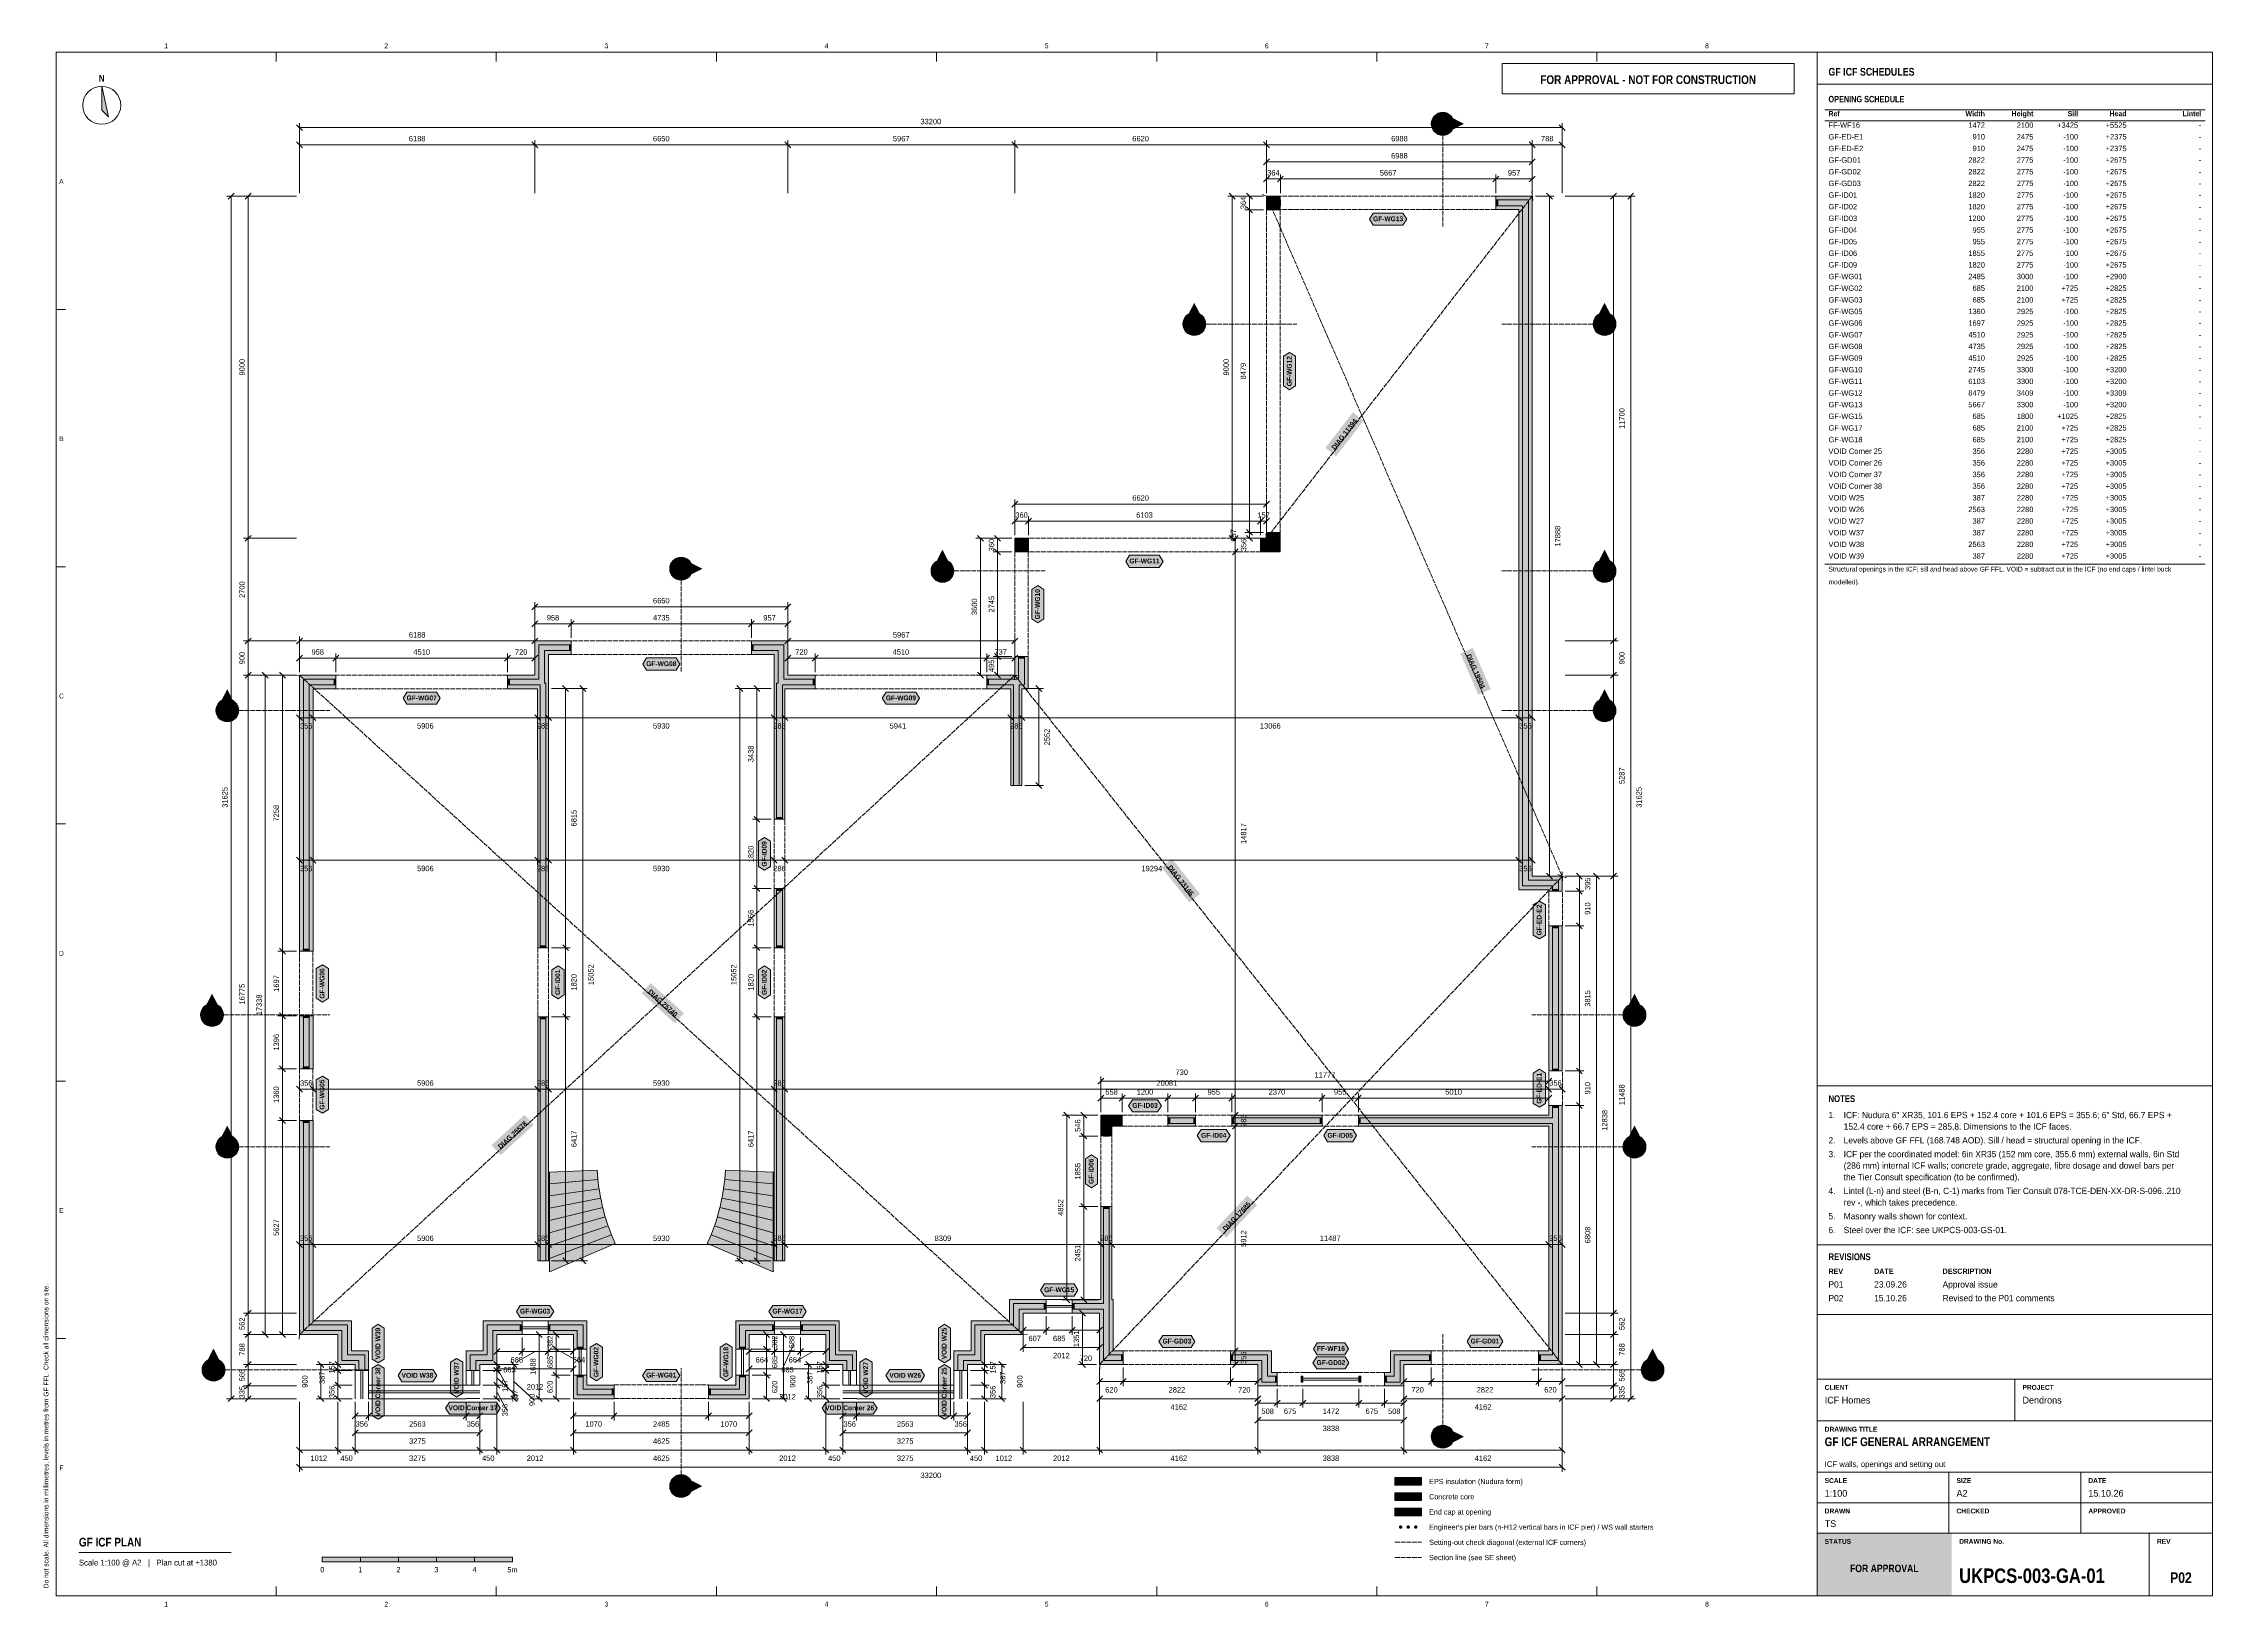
# Model space of a CAD drawing. Header units: millimetres. Extents: x 17 to 587, y 4 to 415.
import ezdxf
from ezdxf.enums import TextEntityAlignment as Align

# ---------------------------------------------------------------- set-up
doc = ezdxf.new("R2010")
doc.units = ezdxf.units.MM
doc.linetypes.add('DASHED', pattern=[1.524, 1.27, -0.254])
for name, color, linetype in [('FILL-C_9E1A1A', 7, 'Continuous'), ('FILL-C_B2B2B5', 7, 'Continuous'), ('FILL-EPS', 7, 'Continuous'), ('FILL-INK', 7, 'Continuous'), ('FILL-RED', 7, 'Continuous'), ('FILL-TEAL', 7, 'Continuous'), ('FILL-TEAL_DK', 7, 'Continuous'), ('FILL-WHITE', 7, 'Continuous'), ('LINE-C_85297A', 7, 'Continuous'), ('LINE-C_85297A-DASH', 7, 'DASHED'), ('LINE-INK', 7, 'Continuous'), ('LINE-INK-DASH', 7, 'DASHED'), ('LINE-RED', 7, 'Continuous'), ('LINE-RED-DASH', 7, 'DASHED'), ('LINE-STEEL_GREY', 7, 'Continuous'), ('LINE-TEAL', 7, 'Continuous'), ('LINE-TEAL_DK', 7, 'Continuous'), ('TEXT-C_85297A', 7, 'Continuous'), ('TEXT-EPS', 7, 'Continuous'), ('TEXT-INK', 7, 'Continuous'), ('TEXT-RED', 7, 'Continuous'), ('TEXT-STEEL_GREY', 7, 'Continuous'), ('TEXT-TEAL', 7, 'Continuous'), ('TEXT-TEAL_DK', 7, 'Continuous'), ('TEXT-WHITE', 7, 'Continuous')]:
    doc.layers.add(name, color=color, linetype=linetype)
doc.styles.add('OpenSansCondensed-Bold', font='OpenSansCondensed-Bold.ttf')

msp = doc.modelspace()

# ---------------------------------------------------------------- hatches: boundary and pattern name
at = {"layer": 'FILL-C_9E1A1A', "true_color": 0x9e1a1a}
h = msp.add_hatch(color=24, dxfattribs=at)
h.dxf.hatch_style = 1
h.paths.add_polyline_path([(373.95, 25.1), (373.93, 25.22), (373.89, 25.32), (373.82, 25.42), (373.73, 25.49), (373.62, 25.53), (373.5, 25.55), (373.38, 25.53), (373.27, 25.49), (373.18, 25.42), (373.11, 25.32), (373.07, 25.22), (373.05, 25.1), (373.07, 24.98), (373.11, 24.88), (373.18, 24.78), (373.27, 24.71), (373.38, 24.67), (373.5, 24.65), (373.62, 24.67), (373.73, 24.71), (373.82, 24.78), (373.89, 24.88), (373.93, 24.98)])
h = msp.add_hatch(color=24, dxfattribs=at)
h.dxf.hatch_style = 1
h.paths.add_polyline_path([(375.95, 25.1), (375.93, 25.22), (375.89, 25.32), (375.82, 25.42), (375.73, 25.49), (375.62, 25.53), (375.5, 25.55), (375.38, 25.53), (375.27, 25.49), (375.18, 25.42), (375.11, 25.32), (375.07, 25.22), (375.05, 25.1), (375.07, 24.98), (375.11, 24.88), (375.18, 24.78), (375.27, 24.71), (375.38, 24.67), (375.5, 24.65), (375.62, 24.67), (375.73, 24.71), (375.82, 24.78), (375.89, 24.88), (375.93, 24.98)])
h = msp.add_hatch(color=24, dxfattribs=at)
h.dxf.hatch_style = 1
h.paths.add_polyline_path([(377.95, 25.1), (377.93, 25.22), (377.89, 25.32), (377.82, 25.42), (377.73, 25.49), (377.62, 25.53), (377.5, 25.55), (377.38, 25.53), (377.27, 25.49), (377.18, 25.42), (377.11, 25.32), (377.07, 25.22), (377.05, 25.1), (377.07, 24.98), (377.11, 24.88), (377.18, 24.78), (377.27, 24.71), (377.38, 24.67), (377.5, 24.65), (377.62, 24.67), (377.73, 24.71), (377.82, 24.78), (377.89, 24.88), (377.93, 24.98)])
at = {"layer": 'FILL-C_B2B2B5', "true_color": 0xb2b2b5}
h = msp.add_hatch(color=253, dxfattribs=at)
h.dxf.hatch_style = 1
h.paths.add_polyline_path([(341.88, 372.59), (340.79, 372.59), (340.79, 371.49), (339.27, 371.49), (339.27, 374.11), (341.88, 374.11)])
h = msp.add_hatch(color=253, dxfattribs=at)
h.dxf.hatch_style = 1
h.paths.add_polyline_path([(398.56, 374.11), (407.11, 374.11), (407.11, 195.24), (414.98, 195.24), (414.98, 192.3), (413.46, 192.3), (413.46, 193.71), (405.59, 193.71), (405.59, 372.59), (398.56, 372.59)])
h = msp.add_hatch(color=253, dxfattribs=at)
h.dxf.hatch_style = 1
h.paths.add_polyline_path([(340.79, 286.69), (340.79, 282.59), (336.68, 282.59), (336.68, 284.11), (339.27, 284.11), (339.27, 286.69)])
h = msp.add_hatch(color=253, dxfattribs=at)
h.dxf.hatch_style = 1
h.paths.add_polyline_path([(275.64, 282.59), (274.59, 282.59), (274.59, 281.53), (273.07, 281.53), (273.07, 284.11), (275.64, 284.11)])
h = msp.add_hatch(color=253, dxfattribs=at)
h.dxf.hatch_style = 1
h.paths.add_polyline_path([(138.68, 248.11), (146.89, 248.11), (146.89, 257.11), (155.45, 257.11), (155.45, 255.59), (148.41, 255.59), (148.41, 247.05), (148.8, 247.05), (148.81, 177.47), (147.28, 177.47), (147.28, 246.59), (138.68, 246.59)])
h = msp.add_hatch(color=253, dxfattribs=at)
h.dxf.hatch_style = 1
h.paths.add_polyline_path([(202.81, 257.11), (211.36, 257.11), (211.36, 248.11), (219.57, 248.11), (219.57, 246.59), (210.97, 246.59), (210.97, 211.24), (209.44, 211.24), (209.44, 247.05), (209.84, 247.05), (209.84, 255.59), (202.81, 255.59)])
h = msp.add_hatch(color=253, dxfattribs=at)
h.dxf.hatch_style = 1
h.paths.add_polyline_path([(274.59, 254.07), (274.59, 246.59), (273.24, 246.59), (273.24, 220.1), (271.71, 220.1), (271.71, 246.59), (264.68, 246.59), (264.68, 248.11), (273.07, 248.11), (273.07, 254.07)])
h = msp.add_hatch(color=253, dxfattribs=at)
h.dxf.hatch_style = 1
h.paths.add_polyline_path([(93.57, 246.59), (86.54, 246.59), (86.54, 176.55), (85.02, 176.55), (85.02, 248.11), (93.57, 248.11)])
h = msp.add_hatch(color=253, dxfattribs=at)
h.dxf.hatch_style = 1
h.paths.add_polyline_path([(209.44, 177.47), (209.44, 193.03), (210.97, 193.03), (210.97, 177.47)])
h = msp.add_hatch(color=253, dxfattribs=at)
h.dxf.hatch_style = 1
h.paths.add_polyline_path([(413.46, 145.05), (413.46, 183.2), (414.98, 183.2), (414.98, 145.05)])
h = msp.add_hatch(color=253, dxfattribs=at)
h.dxf.hatch_style = 1
h.paths.add_polyline_path([(85.02, 145.62), (85.02, 159.57), (86.54, 159.57), (86.54, 145.62)])
h = msp.add_hatch(color=253, dxfattribs=at)
h.dxf.hatch_style = 1
h.paths.add_polyline_path([(148.81, 159.26), (148.81, 95.1), (147.28, 95.1), (147.28, 159.26)])
h = msp.add_hatch(color=253, dxfattribs=at)
h.dxf.hatch_style = 1
h.paths.add_polyline_path([(209.44, 95.1), (209.44, 159.27), (210.97, 159.27), (210.97, 95.1)])
h = msp.add_hatch(color=253, dxfattribs=at)
h.dxf.hatch_style = 1
h.paths.add_polyline_path([(99.64, 66.3), (99.64, 68.89), (95.14, 68.89), (95.14, 76.77), (85.02, 76.77), (85.02, 132.01), (86.54, 132.01), (86.54, 78.29), (96.66, 78.29), (96.66, 70.41), (101.16, 70.41), (101.16, 66.3)])
h = msp.add_hatch(color=253, dxfattribs=at)
h.dxf.hatch_style = 1
h.paths.add_polyline_path([(300.3, 131.21), (296.91, 131.21), (296.91, 127.95), (295.39, 127.95), (295.39, 132.73), (300.3, 132.73)])
h = msp.add_hatch(color=253, dxfattribs=at)
h.dxf.hatch_style = 1
h.paths.add_polyline_path([(312.3, 132.73), (319.59, 132.73), (319.59, 131.21), (312.3, 131.21)])
h = msp.add_hatch(color=253, dxfattribs=at)
h.dxf.hatch_style = 1
h.paths.add_polyline_path([(329.15, 132.73), (352.84, 132.73), (352.84, 131.21), (329.15, 131.21)])
h = msp.add_hatch(color=253, dxfattribs=at)
h.dxf.hatch_style = 1
h.paths.add_polyline_path([(362.4, 132.73), (413.46, 132.73), (413.46, 135.95), (414.98, 135.95), (414.98, 68.89), (409.8, 68.89), (409.8, 70.41), (413.46, 70.41), (413.46, 131.21), (362.4, 131.21)])
h = msp.add_hatch(color=253, dxfattribs=at)
h.dxf.hatch_style = 1
h.paths.add_polyline_path([(287.18, 83.91), (295.39, 83.91), (295.39, 109.39), (296.91, 109.39), (296.91, 83.91), (296.91, 83.91), (296.91, 70.4), (300.58, 70.4), (300.58, 68.88), (295.39, 68.88), (295.39, 82.39), (287.18, 82.39)])
h = msp.add_hatch(color=253, dxfattribs=at)
h.dxf.hatch_style = 1
h.paths.add_polyline_path([(257.09, 66.3), (257.09, 70.41), (261.59, 70.41), (261.59, 78.29), (271.71, 78.29), (271.71, 83.91), (280.33, 83.91), (280.33, 82.39), (273.24, 82.39), (273.24, 76.77), (263.11, 76.77), (263.11, 68.89), (258.61, 68.89), (258.61, 66.3)])
h = msp.add_hatch(color=253, dxfattribs=at)
h.dxf.hatch_style = 1
h.paths.add_polyline_path([(142.51, 76.77), (134.86, 76.77), (134.86, 68.89), (130.36, 68.89), (130.36, 66.3), (128.84, 66.3), (128.84, 70.41), (133.34, 70.41), (133.34, 78.29), (142.51, 78.29)])
h = msp.add_hatch(color=253, dxfattribs=at)
h.dxf.hatch_style = 1
h.paths.add_polyline_path([(157.02, 71.92), (157.02, 76.77), (149.36, 76.77), (149.36, 78.29), (158.54, 78.29), (158.54, 71.92)])
h = msp.add_hatch(color=253, dxfattribs=at)
h.dxf.hatch_style = 1
h.paths.add_polyline_path([(208.89, 76.77), (201.23, 76.77), (201.23, 71.93), (199.71, 71.93), (199.71, 78.29), (208.89, 78.29)])
h = msp.add_hatch(color=253, dxfattribs=at)
h.dxf.hatch_style = 1
h.paths.add_polyline_path([(215.74, 78.29), (224.91, 78.29), (224.91, 70.41), (229.41, 70.41), (229.41, 66.3), (227.89, 66.3), (227.89, 68.89), (223.39, 68.89), (223.39, 76.77), (215.74, 76.77)])
h = msp.add_hatch(color=253, dxfattribs=at)
h.dxf.hatch_style = 1
h.paths.add_polyline_path([(341.08, 63.24), (337.02, 63.24), (337.02, 68.88), (328.8, 68.88), (328.8, 70.4), (338.54, 70.4), (338.54, 64.76), (341.08, 64.76)])
h = msp.add_hatch(color=253, dxfattribs=at)
h.dxf.hatch_style = 1
h.paths.add_polyline_path([(381.58, 68.89), (373.36, 68.89), (373.36, 63.24), (369.3, 63.24), (369.3, 64.76), (371.84, 64.76), (371.84, 70.41), (381.58, 70.41)])
h = msp.add_hatch(color=253, dxfattribs=at)
h.dxf.hatch_style = 1
h.paths.add_polyline_path([(158.54, 65.07), (158.54, 61.41), (166.7, 61.41), (166.7, 59.89), (157.02, 59.89), (157.02, 65.07)])
h = msp.add_hatch(color=253, dxfattribs=at)
h.dxf.hatch_style = 1
h.paths.add_polyline_path([(201.23, 65.07), (201.23, 59.89), (191.55, 59.89), (191.55, 61.41), (199.71, 61.41), (199.71, 65.07)])
h = msp.add_hatch(color=253, dxfattribs=at)
h.dxf.hatch_style = 1
h.paths.add_polyline_path([(372, 32.1), (379, 32.1), (379, 34.1), (372, 34.1)])
at = {"layer": 'FILL-EPS', "true_color": 0xccffff}
h = msp.add_hatch(color=7, dxfattribs=at)
h.dxf.hatch_style = 1
h.paths.add_polyline_path([(341.88, 375.13), (341.88, 374.11), (339.27, 374.11), (339.27, 371.49), (338.25, 371.49), (338.25, 375.13)])
h = msp.add_hatch(color=7, dxfattribs=at)
h.dxf.hatch_style = 1
h.paths.add_polyline_path([(341.88, 371.57), (341.81, 371.57), (341.81, 371.49), (340.79, 371.49), (340.79, 372.59), (341.88, 372.59)])
h = msp.add_hatch(color=7, dxfattribs=at)
h.dxf.hatch_style = 1
h.paths.add_polyline_path([(398.56, 375.13), (408.13, 375.13), (408.13, 196.25), (416, 196.25), (416, 192.3), (414.98, 192.3), (414.98, 195.24), (407.11, 195.24), (407.11, 374.11), (398.56, 374.11)])
h = msp.add_hatch(color=7, dxfattribs=at)
h.dxf.hatch_style = 1
h.paths.add_polyline_path([(404.57, 192.69), (404.57, 371.57), (398.56, 371.57), (398.56, 372.59), (405.59, 372.59), (405.59, 193.71), (413.46, 193.71), (413.46, 192.3), (412.44, 192.3), (412.44, 192.69)])
h = msp.add_hatch(color=7, dxfattribs=at)
h.dxf.hatch_style = 1
h.paths.add_polyline_path([(338.25, 285.13), (338.25, 286.69), (339.27, 286.69), (339.27, 284.11), (336.68, 284.11), (336.68, 285.13)])
h = msp.add_hatch(color=7, dxfattribs=at)
h.dxf.hatch_style = 1
h.paths.add_polyline_path([(341.81, 286.69), (341.81, 281.57), (336.68, 281.57), (336.68, 282.59), (340.79, 282.59), (340.79, 286.69)])
h = msp.add_hatch(color=7, dxfattribs=at)
h.dxf.hatch_style = 1
h.paths.add_polyline_path([(275.64, 284.11), (273.07, 284.11), (273.07, 281.53), (272.05, 281.53), (272.05, 285.13), (275.64, 285.13)])
h = msp.add_hatch(color=7, dxfattribs=at)
h.dxf.hatch_style = 1
h.paths.add_polyline_path([(275.64, 281.57), (275.61, 281.57), (275.61, 281.53), (274.59, 281.53), (274.59, 282.59), (275.64, 282.59)])
h = msp.add_hatch(color=7, dxfattribs=at)
h.dxf.hatch_style = 1
h.paths.add_polyline_path([(138.68, 249.13), (145.87, 249.13), (145.87, 258.13), (155.45, 258.13), (155.45, 257.11), (146.89, 257.11), (146.89, 248.11), (138.68, 248.11)])
h = msp.add_hatch(color=7, dxfattribs=at)
h.dxf.hatch_style = 1
h.paths.add_polyline_path([(202.81, 258.13), (212.38, 258.13), (212.38, 249.13), (219.57, 249.13), (219.57, 248.11), (211.36, 248.11), (211.36, 257.11), (202.81, 257.11)])
h = msp.add_hatch(color=7, dxfattribs=at)
h.dxf.hatch_style = 1
h.paths.add_polyline_path([(155.45, 254.57), (149.43, 254.57), (149.43, 245.62), (149.47, 245.62), (149.47, 209.27), (149.47, 177.47), (148.81, 177.47), (148.8, 247.05), (148.41, 247.05), (148.41, 255.59), (155.45, 255.59)])
h = msp.add_hatch(color=7, dxfattribs=at)
h.dxf.hatch_style = 1
h.paths.add_polyline_path([(202.81, 254.57), (202.81, 255.59), (209.84, 255.59), (209.84, 247.05), (209.44, 247.05), (209.44, 211.24), (208.78, 211.24), (208.78, 245.62), (208.82, 245.62), (208.82, 254.57)])
h = msp.add_hatch(color=7, dxfattribs=at)
h.dxf.hatch_style = 1
h.paths.add_polyline_path([(273.07, 254.07), (273.07, 248.11), (264.68, 248.11), (264.68, 249.13), (272.05, 249.13), (272.05, 254.07)])
h = msp.add_hatch(color=7, dxfattribs=at)
h.dxf.hatch_style = 1
h.paths.add_polyline_path([(275.61, 254.07), (275.61, 245.57), (273.91, 245.57), (273.91, 220.1), (273.24, 220.1), (273.24, 246.59), (274.59, 246.59), (274.59, 254.07)])
h = msp.add_hatch(color=7, dxfattribs=at)
h.dxf.hatch_style = 1
h.paths.add_polyline_path([(93.57, 249.13), (93.57, 248.11), (85.02, 248.11), (85.02, 176.55), (84, 176.55), (84, 249.13)])
h = msp.add_hatch(color=7, dxfattribs=at)
h.dxf.hatch_style = 1
h.paths.add_polyline_path([(93.57, 245.57), (87.56, 245.57), (87.56, 176.55), (86.54, 176.55), (86.54, 246.59), (93.57, 246.59)])
h = msp.add_hatch(color=7, dxfattribs=at)
h.dxf.hatch_style = 1
h.paths.add_polyline_path([(138.68, 246.59), (147.28, 246.59), (147.28, 177.47), (146.62, 177.47), (146.62, 208.02), (146.62, 208.03), (146.61, 245.57), (138.68, 245.57)])
h = msp.add_hatch(color=7, dxfattribs=at)
h.dxf.hatch_style = 1
h.paths.add_polyline_path([(219.57, 245.57), (211.63, 245.57), (211.63, 211.24), (210.97, 211.24), (210.97, 246.59), (219.57, 246.59)])
h = msp.add_hatch(color=7, dxfattribs=at)
h.dxf.hatch_style = 1
h.paths.add_polyline_path([(271.05, 220.1), (271.05, 245.57), (264.68, 245.57), (264.68, 246.59), (271.71, 246.59), (271.71, 220.1)])
h = msp.add_hatch(color=7, dxfattribs=at)
h.dxf.hatch_style = 1
h.paths.add_polyline_path([(208.78, 177.47), (208.78, 193.03), (209.44, 193.03), (209.44, 177.47)])
h = msp.add_hatch(color=7, dxfattribs=at)
h.dxf.hatch_style = 1
h.paths.add_polyline_path([(211.63, 177.47), (210.97, 177.47), (210.97, 193.03), (211.63, 193.03)])
h = msp.add_hatch(color=7, dxfattribs=at)
h.dxf.hatch_style = 1
h.paths.add_polyline_path([(412.44, 145.05), (412.44, 183.2), (413.46, 183.2), (413.46, 145.05)])
h = msp.add_hatch(color=7, dxfattribs=at)
h.dxf.hatch_style = 1
h.paths.add_polyline_path([(416, 145.05), (414.98, 145.05), (414.98, 183.2), (416, 183.2)])
h = msp.add_hatch(color=7, dxfattribs=at)
h.dxf.hatch_style = 1
h.paths.add_polyline_path([(84, 145.62), (84, 159.57), (85.02, 159.57), (85.02, 145.62)])
h = msp.add_hatch(color=7, dxfattribs=at)
h.dxf.hatch_style = 1
h.paths.add_polyline_path([(87.56, 145.62), (86.54, 145.62), (86.54, 159.57), (87.56, 159.57)])
h = msp.add_hatch(color=7, dxfattribs=at)
h.dxf.hatch_style = 1
h.paths.add_polyline_path([(147.28, 159.26), (147.28, 95.1), (148.81, 95.1), (148.81, 159.26), (149.47, 159.26), (149.47, 130.48), (149.48, 95.1), (147.9, 95.1), (146.62, 95.1), (146.62, 129.32), (146.62, 159.26)])
h = msp.add_hatch(color=7, dxfattribs=at)
h.dxf.hatch_style = 1
h.paths.add_polyline_path([(208.78, 95.1), (208.78, 159.27), (209.44, 159.27), (209.44, 95.1)])
h = msp.add_hatch(color=7, dxfattribs=at)
h.dxf.hatch_style = 1
h.paths.add_polyline_path([(210.97, 95.1), (210.97, 159.27), (211.63, 159.27), (211.63, 95.1)])
h = msp.add_hatch(color=7, dxfattribs=at)
h.dxf.hatch_style = 1
h.paths.add_polyline_path([(98.62, 66.3), (98.62, 67.87), (94.12, 67.87), (94.12, 75.75), (84, 75.75), (84, 132.01), (85.02, 132.01), (85.02, 76.77), (95.14, 76.77), (95.14, 68.89), (99.64, 68.89), (99.64, 66.3)])
h = msp.add_hatch(color=7, dxfattribs=at)
h.dxf.hatch_style = 1
h.paths.add_polyline_path([(97.68, 79.31), (97.68, 71.43), (102.18, 71.43), (102.18, 66.3), (101.16, 66.3), (101.16, 70.41), (96.66, 70.41), (96.66, 78.29), (86.54, 78.29), (86.54, 132.01), (87.56, 132.01), (87.56, 79.31), (91.18, 79.31), (94.12, 79.3), (94.12, 79.31)])
h = msp.add_hatch(color=7, dxfattribs=at)
h.dxf.hatch_style = 1
h.paths.add_polyline_path([(300.3, 132.73), (295.39, 132.73), (295.39, 127.95), (294.72, 127.95), (294.72, 133.4), (300.3, 133.4)])
h = msp.add_hatch(color=7, dxfattribs=at)
h.dxf.hatch_style = 1
h.paths.add_polyline_path([(300.3, 130.54), (297.58, 130.54), (297.58, 127.95), (296.91, 127.95), (296.91, 131.21), (300.3, 131.21)])
h = msp.add_hatch(color=7, dxfattribs=at)
h.dxf.hatch_style = 1
h.paths.add_polyline_path([(312.3, 133.4), (319.59, 133.4), (319.59, 132.73), (312.3, 132.73)])
h = msp.add_hatch(color=7, dxfattribs=at)
h.dxf.hatch_style = 1
h.paths.add_polyline_path([(312.3, 130.54), (312.3, 131.21), (319.59, 131.21), (319.59, 130.54)])
h = msp.add_hatch(color=7, dxfattribs=at)
h.dxf.hatch_style = 1
h.paths.add_polyline_path([(329.15, 133.4), (352.84, 133.4), (352.84, 132.73), (329.15, 132.73)])
h = msp.add_hatch(color=7, dxfattribs=at)
h.dxf.hatch_style = 1
h.paths.add_polyline_path([(329.15, 130.54), (329.15, 131.21), (352.84, 131.21), (352.84, 130.54)])
h = msp.add_hatch(color=7, dxfattribs=at)
h.dxf.hatch_style = 1
h.paths.add_polyline_path([(362.4, 133.4), (412.44, 133.4), (412.44, 135.95), (413.46, 135.95), (413.46, 132.73), (362.4, 132.73)])
h = msp.add_hatch(color=7, dxfattribs=at)
h.dxf.hatch_style = 1
h.paths.add_polyline_path([(412.44, 130.54), (362.4, 130.54), (362.4, 131.21), (413.46, 131.21), (413.46, 70.41), (409.8, 70.41), (409.8, 71.43), (412.44, 71.43)])
h = msp.add_hatch(color=7, dxfattribs=at)
h.dxf.hatch_style = 1
h.paths.add_polyline_path([(416, 135.95), (416, 67.87), (409.8, 67.87), (409.8, 68.89), (414.98, 68.89), (414.98, 135.95)])
h = msp.add_hatch(color=7, dxfattribs=at)
h.dxf.hatch_style = 1
h.paths.add_polyline_path([(287.18, 84.93), (288.2, 84.93), (294.37, 84.93), (294.37, 84.93), (294.72, 84.93), (294.72, 109.39), (295.39, 109.39), (295.39, 83.91), (287.18, 83.91)])
h = msp.add_hatch(color=7, dxfattribs=at)
h.dxf.hatch_style = 1
h.paths.add_polyline_path([(297.58, 109.39), (297.58, 84.93), (297.93, 84.93), (297.93, 71.42), (300.58, 71.42), (300.58, 70.4), (296.91, 70.4), (296.91, 83.91), (296.91, 83.91), (296.91, 109.39)])
h = msp.add_hatch(color=7, dxfattribs=at)
h.dxf.hatch_style = 1
h.paths.add_polyline_path([(256.07, 66.3), (256.07, 71.43), (260.57, 71.43), (260.57, 79.31), (270.7, 79.31), (270.7, 84.93), (280.33, 84.93), (280.33, 83.91), (271.71, 83.91), (271.71, 78.29), (261.59, 78.29), (261.59, 70.41), (257.09, 70.41), (257.09, 66.3)])
h = msp.add_hatch(color=7, dxfattribs=at)
h.dxf.hatch_style = 1
h.paths.add_polyline_path([(258.61, 66.3), (258.61, 68.89), (263.11, 68.89), (263.11, 76.77), (273.24, 76.77), (273.24, 82.39), (280.33, 82.39), (280.33, 81.37), (274.25, 81.37), (274.25, 75.75), (264.13, 75.75), (264.13, 67.87), (259.63, 67.87), (259.63, 66.3)])
h = msp.add_hatch(color=7, dxfattribs=at)
h.dxf.hatch_style = 1
h.paths.add_polyline_path([(294.37, 81.37), (287.18, 81.37), (287.18, 82.39), (295.39, 82.39), (295.39, 68.88), (300.58, 68.88), (300.58, 67.86), (294.37, 67.86)])
h = msp.add_hatch(color=7, dxfattribs=at)
h.dxf.hatch_style = 1
h.paths.add_polyline_path([(132.32, 79.31), (142.51, 79.31), (142.51, 78.29), (133.34, 78.29), (133.34, 70.41), (128.84, 70.41), (128.84, 66.3), (127.82, 66.3), (127.82, 71.43), (132.32, 71.43)])
h = msp.add_hatch(color=7, dxfattribs=at)
h.dxf.hatch_style = 1
h.paths.add_polyline_path([(142.51, 75.75), (135.88, 75.75), (135.88, 67.87), (131.38, 67.87), (131.38, 66.3), (130.36, 66.3), (130.36, 68.89), (134.86, 68.89), (134.86, 76.77), (142.51, 76.77)])
h = msp.add_hatch(color=7, dxfattribs=at)
h.dxf.hatch_style = 1
h.paths.add_polyline_path([(159.56, 71.92), (158.54, 71.92), (158.54, 78.29), (149.36, 78.29), (149.36, 79.31), (159.56, 79.31)])
h = msp.add_hatch(color=7, dxfattribs=at)
h.dxf.hatch_style = 1
h.paths.add_polyline_path([(156, 71.92), (156, 75.75), (149.36, 75.75), (149.36, 76.77), (157.02, 76.77), (157.02, 71.92)])
h = msp.add_hatch(color=7, dxfattribs=at)
h.dxf.hatch_style = 1
h.paths.add_polyline_path([(208.89, 79.31), (208.89, 78.29), (199.71, 78.29), (199.71, 71.93), (198.69, 71.93), (198.69, 79.31)])
h = msp.add_hatch(color=7, dxfattribs=at)
h.dxf.hatch_style = 1
h.paths.add_polyline_path([(208.89, 75.75), (202.25, 75.75), (202.25, 71.93), (201.23, 71.93), (201.23, 76.77), (208.89, 76.77)])
h = msp.add_hatch(color=7, dxfattribs=at)
h.dxf.hatch_style = 1
h.paths.add_polyline_path([(215.74, 79.31), (225.93, 79.31), (225.93, 71.43), (230.43, 71.43), (230.43, 66.3), (229.41, 66.3), (229.41, 70.41), (224.91, 70.41), (224.91, 78.29), (215.74, 78.29)])
h = msp.add_hatch(color=7, dxfattribs=at)
h.dxf.hatch_style = 1
h.paths.add_polyline_path([(215.74, 75.75), (215.74, 76.77), (223.39, 76.77), (223.39, 68.89), (227.89, 68.89), (227.89, 66.3), (226.87, 66.3), (226.87, 67.87), (222.37, 67.87), (222.37, 75.75)])
h = msp.add_hatch(color=7, dxfattribs=at)
h.dxf.hatch_style = 1
h.paths.add_polyline_path([(339.56, 65.78), (341.08, 65.78), (341.08, 64.76), (338.54, 64.76), (338.54, 70.4), (328.8, 70.4), (328.8, 71.42), (339.56, 71.42)])
h = msp.add_hatch(color=7, dxfattribs=at)
h.dxf.hatch_style = 1
h.paths.add_polyline_path([(341.08, 62.22), (336, 62.22), (336, 67.86), (328.8, 67.86), (328.8, 68.88), (337.02, 68.88), (337.02, 63.24), (341.08, 63.24)])
h = msp.add_hatch(color=7, dxfattribs=at)
h.dxf.hatch_style = 1
h.paths.add_polyline_path([(370.82, 71.43), (371.86, 71.43), (372.35, 71.43), (372.42, 71.43), (374.38, 71.43), (374.38, 71.43), (381.58, 71.43), (381.58, 70.41), (371.84, 70.41), (371.84, 64.76), (369.3, 64.76), (369.3, 65.78), (370.82, 65.78)])
h = msp.add_hatch(color=7, dxfattribs=at)
h.dxf.hatch_style = 1
h.paths.add_polyline_path([(381.58, 67.87), (374.38, 67.87), (374.38, 62.22), (369.3, 62.22), (369.3, 63.24), (373.36, 63.24), (373.36, 68.89), (381.58, 68.89)])
h = msp.add_hatch(color=7, dxfattribs=at)
h.dxf.hatch_style = 1
h.paths.add_polyline_path([(156, 65.07), (157.02, 65.07), (157.02, 59.89), (166.7, 59.89), (166.7, 58.87), (156, 58.87)])
h = msp.add_hatch(color=7, dxfattribs=at)
h.dxf.hatch_style = 1
h.paths.add_polyline_path([(159.56, 65.07), (159.56, 62.43), (166.7, 62.43), (166.7, 61.41), (158.54, 61.41), (158.54, 65.07)])
h = msp.add_hatch(color=7, dxfattribs=at)
h.dxf.hatch_style = 1
h.paths.add_polyline_path([(198.69, 65.07), (199.71, 65.07), (199.71, 61.41), (191.55, 61.41), (191.55, 62.43), (198.69, 62.43)])
h = msp.add_hatch(color=7, dxfattribs=at)
h.dxf.hatch_style = 1
h.paths.add_polyline_path([(202.25, 65.07), (202.25, 58.87), (191.55, 58.87), (191.55, 59.89), (201.23, 59.89), (201.23, 65.07)])
h = msp.add_hatch(color=7, dxfattribs=at)
h.dxf.hatch_style = 1
h.paths.add_polyline_path([(372, 36.1), (379, 36.1), (379, 38.1), (372, 38.1)])
h = msp.add_hatch(color=7, dxfattribs=at)
h.dxf.hatch_style = 1
h.paths.add_polyline_path([(372, 28.1), (379, 28.1), (379, 30.1), (372, 30.1)])
at = {"layer": 'FILL-INK', "true_color": 0x14141a}
h = msp.add_hatch(color=250, dxfattribs=at)
h.dxf.hatch_style = 1
h.paths.add_polyline_path([(32, 404), (33.75, 396), (32, 397.75)])
h = msp.add_hatch(color=250, dxfattribs=at)
h.dxf.hatch_style = 1
h.paths.add_polyline_path([(90, 16), (100, 16), (100, 17.2), (90, 17.2)])
h = msp.add_hatch(color=250, dxfattribs=at)
h.dxf.hatch_style = 1
h.paths.add_polyline_path([(110, 16), (120, 16), (120, 17.2), (110, 17.2)])
h = msp.add_hatch(color=250, dxfattribs=at)
h.dxf.hatch_style = 1
h.paths.add_polyline_path([(130, 16), (140, 16), (140, 17.2), (130, 17.2)])
at = {"layer": 'FILL-RED', "true_color": 0xb81a1f}
h = msp.add_hatch(color=242, dxfattribs=at)
h.dxf.hatch_style = 1
h.paths.add_polyline_path([(390.18, 394.13), (384.58, 396.98), (384.58, 391.28)])
h = msp.add_hatch(color=242, dxfattribs=at)
h.dxf.hatch_style = 1
h.paths.add_polyline_path([(319.25, 347.08), (316.4, 341.48), (322.1, 341.48)])
h = msp.add_hatch(color=242, dxfattribs=at)
h.dxf.hatch_style = 1
h.paths.add_polyline_path([(427.13, 347.08), (424.28, 341.48), (429.98, 341.48)])
h = msp.add_hatch(color=242, dxfattribs=at)
h.dxf.hatch_style = 1
h.paths.add_polyline_path([(189.93, 277.13), (184.33, 279.98), (184.33, 274.28)])
h = msp.add_hatch(color=242, dxfattribs=at)
h.dxf.hatch_style = 1
h.paths.add_polyline_path([(253.05, 282.16), (250.2, 276.56), (255.9, 276.56)])
h = msp.add_hatch(color=242, dxfattribs=at)
h.dxf.hatch_style = 1
h.paths.add_polyline_path([(427.13, 282.16), (424.28, 276.56), (429.98, 276.56)])
h = msp.add_hatch(color=242, dxfattribs=at)
h.dxf.hatch_style = 1
h.paths.add_polyline_path([(65, 245.46), (62.15, 239.86), (67.85, 239.86)])
h = msp.add_hatch(color=242, dxfattribs=at)
h.dxf.hatch_style = 1
h.paths.add_polyline_path([(427.13, 245.46), (424.28, 239.86), (429.98, 239.86)])
h = msp.add_hatch(color=242, dxfattribs=at)
h.dxf.hatch_style = 1
h.paths.add_polyline_path([(61, 165.39), (58.15, 159.79), (63.85, 159.79)])
h = msp.add_hatch(color=242, dxfattribs=at)
h.dxf.hatch_style = 1
h.paths.add_polyline_path([(435, 165.39), (432.15, 159.79), (437.85, 159.79)])
h = msp.add_hatch(color=242, dxfattribs=at)
h.dxf.hatch_style = 1
h.paths.add_polyline_path([(65, 130.71), (62.15, 125.11), (67.85, 125.11)])
h = msp.add_hatch(color=242, dxfattribs=at)
h.dxf.hatch_style = 1
h.paths.add_polyline_path([(435, 130.71), (432.15, 125.11), (437.85, 125.11)])
h = msp.add_hatch(color=242, dxfattribs=at)
h.dxf.hatch_style = 1
h.paths.add_polyline_path([(61.39, 72.06), (58.54, 66.46), (64.24, 66.46)])
h = msp.add_hatch(color=242, dxfattribs=at)
h.dxf.hatch_style = 1
h.paths.add_polyline_path([(439.74, 72.06), (436.89, 66.46), (442.59, 66.46)])
h = msp.add_hatch(color=242, dxfattribs=at)
h.dxf.hatch_style = 1
h.paths.add_polyline_path([(390.18, 48.87), (384.58, 51.72), (384.58, 46.02)])
h = msp.add_hatch(color=242, dxfattribs=at)
h.dxf.hatch_style = 1
h.paths.add_polyline_path([(189.93, 35.87), (184.33, 38.72), (184.33, 33.02)])
at = {"layer": 'FILL-TEAL', "true_color": 0x009e85}
h = msp.add_hatch(color=124, dxfattribs=at)
h.dxf.hatch_style = 1
h.paths.add_polyline_path([(483.01, 7), (518.37, 7), (518.37, 23.5), (483.01, 23.5)])
at = {"layer": 'FILL-TEAL_DK', "true_color": 0x006b5c}
h = msp.add_hatch(color=126, dxfattribs=at)
h.dxf.hatch_style = 1
h.paths.add_polyline_path([(339.27, 371.99), (340.8, 371.99), (340.8, 371.49), (339.27, 371.49)])
h = msp.add_hatch(color=126, dxfattribs=at)
h.dxf.hatch_style = 1
h.paths.add_polyline_path([(341.39, 374.11), (341.89, 374.11), (341.89, 372.59), (341.39, 372.59)])
h = msp.add_hatch(color=126, dxfattribs=at)
h.dxf.hatch_style = 1
h.paths.add_polyline_path([(398.56, 374.11), (399.06, 374.11), (399.06, 372.59), (398.56, 372.59)])
h = msp.add_hatch(color=126, dxfattribs=at)
h.dxf.hatch_style = 1
h.paths.add_polyline_path([(339.27, 286.7), (340.8, 286.7), (340.8, 286.2), (339.27, 286.2)])
h = msp.add_hatch(color=126, dxfattribs=at)
h.dxf.hatch_style = 1
h.paths.add_polyline_path([(273.07, 282.03), (274.6, 282.03), (274.6, 281.53), (273.07, 281.53)])
h = msp.add_hatch(color=126, dxfattribs=at)
h.dxf.hatch_style = 1
h.paths.add_polyline_path([(275.15, 284.11), (275.65, 284.11), (275.65, 282.59), (275.15, 282.59)])
h = msp.add_hatch(color=126, dxfattribs=at)
h.dxf.hatch_style = 1
h.paths.add_polyline_path([(336.68, 284.11), (337.18, 284.11), (337.18, 282.59), (336.68, 282.59)])
h = msp.add_hatch(color=126, dxfattribs=at)
h.dxf.hatch_style = 1
h.paths.add_polyline_path([(154.96, 257.11), (155.46, 257.11), (155.46, 255.59), (154.96, 255.59), (154.96, 257.11)])
h = msp.add_hatch(color=126, dxfattribs=at)
h.dxf.hatch_style = 1
h.paths.add_polyline_path([(203.31, 257.11), (203.31, 255.59), (202.81, 255.59), (202.81, 257.11)])
h = msp.add_hatch(color=126, dxfattribs=at)
h.dxf.hatch_style = 1
h.paths.add_polyline_path([(273.07, 254.08), (274.6, 254.08), (274.6, 253.58), (273.07, 253.58)])
h = msp.add_hatch(color=126, dxfattribs=at)
h.dxf.hatch_style = 1
h.paths.add_polyline_path([(93.58, 248.11), (93.58, 246.59), (93.08, 246.59), (93.08, 248.11)])
h = msp.add_hatch(color=126, dxfattribs=at)
h.dxf.hatch_style = 1
h.paths.add_polyline_path([(138.68, 248.11), (139.18, 248.11), (139.18, 246.59), (138.68, 246.59), (138.68, 248.11)])
h = msp.add_hatch(color=126, dxfattribs=at)
h.dxf.hatch_style = 1
h.paths.add_polyline_path([(219.58, 248.11), (219.58, 246.59), (219.08, 246.59), (219.08, 248.11)])
h = msp.add_hatch(color=126, dxfattribs=at)
h.dxf.hatch_style = 1
h.paths.add_polyline_path([(264.68, 248.11), (265.18, 248.11), (265.18, 246.59), (264.68, 246.59)])
h = msp.add_hatch(color=126, dxfattribs=at)
h.dxf.hatch_style = 1
h.paths.add_polyline_path([(209.44, 211.73), (210.97, 211.73), (210.97, 211.23), (209.44, 211.23)])
h = msp.add_hatch(color=126, dxfattribs=at)
h.dxf.hatch_style = 1
h.paths.add_polyline_path([(209.44, 193.03), (210.97, 193.03), (210.97, 192.53), (209.44, 192.53)])
h = msp.add_hatch(color=126, dxfattribs=at)
h.dxf.hatch_style = 1
h.paths.add_polyline_path([(413.51, 192.8), (415.04, 192.8), (415.04, 192.3), (413.51, 192.3)])
h = msp.add_hatch(color=126, dxfattribs=at)
h.dxf.hatch_style = 1
h.paths.add_polyline_path([(413.51, 183.2), (415.04, 183.2), (415.04, 182.7), (413.51, 182.7)])
h = msp.add_hatch(color=126, dxfattribs=at)
h.dxf.hatch_style = 1
h.paths.add_polyline_path([(84.97, 177.05), (86.5, 177.05), (86.5, 176.55), (84.97, 176.55)])
h = msp.add_hatch(color=126, dxfattribs=at)
h.dxf.hatch_style = 1
h.paths.add_polyline_path([(147.28, 177.97), (148.81, 177.97), (148.81, 177.47), (147.28, 177.47)])
h = msp.add_hatch(color=126, dxfattribs=at)
h.dxf.hatch_style = 1
h.paths.add_polyline_path([(209.44, 177.97), (210.97, 177.97), (210.97, 177.47), (209.44, 177.47)])
h = msp.add_hatch(color=126, dxfattribs=at)
h.dxf.hatch_style = 1
h.paths.add_polyline_path([(84.97, 159.58), (86.5, 159.58), (86.5, 159.08), (84.97, 159.08)])
h = msp.add_hatch(color=126, dxfattribs=at)
h.dxf.hatch_style = 1
h.paths.add_polyline_path([(147.28, 159.27), (148.81, 159.27), (148.81, 158.77), (147.28, 158.77)])
h = msp.add_hatch(color=126, dxfattribs=at)
h.dxf.hatch_style = 1
h.paths.add_polyline_path([(209.44, 159.27), (210.97, 159.27), (210.97, 158.77), (209.44, 158.77)])
h = msp.add_hatch(color=126, dxfattribs=at)
h.dxf.hatch_style = 1
h.paths.add_polyline_path([(84.97, 146.12), (86.5, 146.12), (86.5, 145.62), (84.97, 145.62)])
h = msp.add_hatch(color=126, dxfattribs=at)
h.dxf.hatch_style = 1
h.paths.add_polyline_path([(413.51, 145.55), (415.04, 145.55), (415.04, 145.05), (413.51, 145.05)])
h = msp.add_hatch(color=126, dxfattribs=at)
h.dxf.hatch_style = 1
h.paths.add_polyline_path([(84.97, 132.02), (86.5, 132.02), (86.5, 131.52), (84.97, 131.52)])
h = msp.add_hatch(color=126, dxfattribs=at)
h.dxf.hatch_style = 1
h.paths.add_polyline_path([(299.8, 132.73), (300.3, 132.73), (300.3, 131.21), (299.8, 131.21)])
h = msp.add_hatch(color=126, dxfattribs=at)
h.dxf.hatch_style = 1
h.paths.add_polyline_path([(312.3, 132.73), (312.8, 132.73), (312.8, 131.21), (312.3, 131.21)])
h = msp.add_hatch(color=126, dxfattribs=at)
h.dxf.hatch_style = 1
h.paths.add_polyline_path([(319.1, 132.73), (319.6, 132.73), (319.6, 131.21), (319.1, 131.21)])
h = msp.add_hatch(color=126, dxfattribs=at)
h.dxf.hatch_style = 1
h.paths.add_polyline_path([(329.15, 132.73), (329.65, 132.73), (329.65, 131.21), (329.15, 131.21)])
h = msp.add_hatch(color=126, dxfattribs=at)
h.dxf.hatch_style = 1
h.paths.add_polyline_path([(352.35, 132.73), (352.85, 132.73), (352.85, 131.21), (352.35, 131.21)])
h = msp.add_hatch(color=126, dxfattribs=at)
h.dxf.hatch_style = 1
h.paths.add_polyline_path([(362.4, 132.73), (362.9, 132.73), (362.9, 131.21), (362.4, 131.21)])
h = msp.add_hatch(color=126, dxfattribs=at)
h.dxf.hatch_style = 1
h.paths.add_polyline_path([(413.51, 135.95), (415.04, 135.95), (415.04, 135.45), (413.51, 135.45)])
h = msp.add_hatch(color=126, dxfattribs=at)
h.dxf.hatch_style = 1
h.paths.add_polyline_path([(295.38, 127.94), (295.38, 128.44), (296.91, 128.44), (296.91, 127.94)])
h = msp.add_hatch(color=126, dxfattribs=at)
h.dxf.hatch_style = 1
h.paths.add_polyline_path([(295.38, 108.89), (295.38, 109.39), (296.91, 109.39), (296.91, 108.89)])
h = msp.add_hatch(color=126, dxfattribs=at)
h.dxf.hatch_style = 1
h.paths.add_polyline_path([(279.83, 83.92), (280.33, 83.92), (280.33, 82.4), (279.83, 82.4)])
h = msp.add_hatch(color=126, dxfattribs=at)
h.dxf.hatch_style = 1
h.paths.add_polyline_path([(287.18, 83.92), (287.68, 83.92), (287.68, 82.4), (287.18, 82.4)])
h = msp.add_hatch(color=126, dxfattribs=at)
h.dxf.hatch_style = 1
h.paths.add_polyline_path([(142.01, 78.29), (142.51, 78.29), (142.51, 76.77), (142.01, 76.77)])
h = msp.add_hatch(color=126, dxfattribs=at)
h.dxf.hatch_style = 1
h.paths.add_polyline_path([(149.36, 78.29), (149.86, 78.29), (149.86, 76.77), (149.36, 76.77)])
h = msp.add_hatch(color=126, dxfattribs=at)
h.dxf.hatch_style = 1
h.paths.add_polyline_path([(208.39, 78.29), (208.89, 78.29), (208.89, 76.77), (208.39, 76.77)])
h = msp.add_hatch(color=126, dxfattribs=at)
h.dxf.hatch_style = 1
h.paths.add_polyline_path([(215.74, 78.29), (216.24, 78.29), (216.24, 76.77), (215.74, 76.77)])
h = msp.add_hatch(color=126, dxfattribs=at)
h.dxf.hatch_style = 1
h.paths.add_polyline_path([(157.01, 72.42), (158.54, 72.42), (158.54, 71.92), (157.01, 71.92)])
h = msp.add_hatch(color=126, dxfattribs=at)
h.dxf.hatch_style = 1
h.paths.add_polyline_path([(199.7, 72.42), (201.23, 72.42), (201.23, 71.92), (199.7, 71.92)])
h = msp.add_hatch(color=126, dxfattribs=at)
h.dxf.hatch_style = 1
h.paths.add_polyline_path([(300.08, 70.41), (300.58, 70.41), (300.58, 68.89), (300.08, 68.89)])
h = msp.add_hatch(color=126, dxfattribs=at)
h.dxf.hatch_style = 1
h.paths.add_polyline_path([(328.8, 70.41), (329.3, 70.41), (329.3, 68.89), (328.8, 68.89)])
h = msp.add_hatch(color=126, dxfattribs=at)
h.dxf.hatch_style = 1
h.paths.add_polyline_path([(381.08, 70.42), (381.58, 70.42), (381.58, 68.9), (381.08, 68.9)])
h = msp.add_hatch(color=126, dxfattribs=at)
h.dxf.hatch_style = 1
h.paths.add_polyline_path([(409.8, 70.42), (410.3, 70.42), (410.3, 68.9), (409.8, 68.9)])
h = msp.add_hatch(color=126, dxfattribs=at)
h.dxf.hatch_style = 1
h.paths.add_polyline_path([(157.01, 65.07), (158.54, 65.07), (158.54, 64.57), (157.01, 64.57)])
h = msp.add_hatch(color=126, dxfattribs=at)
h.dxf.hatch_style = 1
h.paths.add_polyline_path([(199.7, 65.07), (201.23, 65.07), (201.23, 64.57), (199.7, 64.57)])
h = msp.add_hatch(color=126, dxfattribs=at)
h.dxf.hatch_style = 1
h.paths.add_polyline_path([(340.58, 64.77), (341.08, 64.77), (341.08, 63.25), (340.58, 63.25)])
h = msp.add_hatch(color=126, dxfattribs=at)
h.dxf.hatch_style = 1
h.paths.add_polyline_path([(347.33, 64.77), (347.83, 64.77), (347.83, 63.25), (347.33, 63.25)])
h = msp.add_hatch(color=126, dxfattribs=at)
h.dxf.hatch_style = 1
h.paths.add_polyline_path([(362.55, 64.77), (363.05, 64.77), (363.05, 63.25), (362.55, 63.25)])
h = msp.add_hatch(color=126, dxfattribs=at)
h.dxf.hatch_style = 1
h.paths.add_polyline_path([(369.3, 64.77), (369.8, 64.77), (369.8, 63.25), (369.3, 63.25)])
h = msp.add_hatch(color=126, dxfattribs=at)
h.dxf.hatch_style = 1
h.paths.add_polyline_path([(166.2, 61.46), (166.7, 61.46), (166.7, 59.94), (166.2, 59.94)])
h = msp.add_hatch(color=126, dxfattribs=at)
h.dxf.hatch_style = 1
h.paths.add_polyline_path([(191.55, 61.46), (192.05, 61.46), (192.05, 59.94), (191.55, 59.94)])
h = msp.add_hatch(color=126, dxfattribs=at)
h.dxf.hatch_style = 1
h.paths.add_polyline_path([(377, 28.1), (377.9, 28.1), (377.9, 30.1), (377, 30.1)])
at = {"layer": 'FILL-WHITE', "true_color": 0xffffff}
h = msp.add_hatch(color=7, dxfattribs=at)
h.dxf.hatch_style = 1
h.paths.add_polyline_path([(387.58, 394.13), (387.47, 394.9), (387.17, 395.63), (386.7, 396.25), (386.08, 396.72), (385.35, 397.02), (384.58, 397.13), (383.8, 397.02), (383.08, 396.72), (382.45, 396.25), (381.98, 395.63), (381.68, 394.9), (381.58, 394.13), (381.68, 393.35), (381.98, 392.63), (382.45, 392), (383.08, 391.53), (383.8, 391.23), (384.58, 391.13), (385.35, 391.23), (386.08, 391.53), (386.7, 392), (387.17, 392.63), (387.47, 393.35)])
h = msp.add_hatch(color=7, dxfattribs=at)
h.dxf.hatch_style = 1
h.paths.add_polyline_path([(365.32, 369.07), (366.32, 370.67), (374.12, 370.67), (375.12, 369.07), (374.12, 367.47), (366.32, 367.47)])
h = msp.add_hatch(color=7, dxfattribs=at)
h.dxf.hatch_style = 1
h.paths.add_polyline_path([(322.25, 341.48), (322.15, 342.26), (321.85, 342.98), (321.37, 343.6), (320.75, 344.08), (320.03, 344.38), (319.25, 344.48), (318.47, 344.38), (317.75, 344.08), (317.13, 343.6), (316.65, 342.98), (316.35, 342.26), (316.25, 341.48), (316.35, 340.7), (316.65, 339.98), (317.13, 339.36), (317.75, 338.88), (318.47, 338.58), (319.25, 338.48), (320.03, 338.58), (320.75, 338.88), (321.37, 339.36), (321.85, 339.98), (322.15, 340.7)])
h = msp.add_hatch(color=7, dxfattribs=at)
h.dxf.hatch_style = 1
h.paths.add_polyline_path([(430.13, 341.48), (430.02, 342.26), (429.72, 342.98), (429.25, 343.6), (428.63, 344.08), (427.9, 344.38), (427.13, 344.48), (426.35, 344.38), (425.63, 344.08), (425, 343.6), (424.53, 342.98), (424.23, 342.26), (424.13, 341.48), (424.23, 340.7), (424.53, 339.98), (425, 339.36), (425.63, 338.88), (426.35, 338.58), (427.13, 338.48), (427.9, 338.58), (428.63, 338.88), (429.25, 339.36), (429.72, 339.98), (430.02, 340.7)])
h = msp.add_hatch(color=7, dxfattribs=at)
h.dxf.hatch_style = 1
h.paths.add_polyline_path([(344.31, 324.2), (342.71, 325.2), (342.71, 332.99), (344.31, 333.99), (345.91, 332.99), (345.91, 325.2)])
h = msp.add_hatch(color=7, dxfattribs=at)
h.dxf.hatch_style = 1
h.paths.add_polyline_path([(356.54, 306.73), (363.78, 316.05), (360.96, 318.24), (353.73, 308.91)])
h = msp.add_hatch(color=7, dxfattribs=at)
h.dxf.hatch_style = 1
h.paths.add_polyline_path([(187.33, 277.13), (187.22, 277.9), (186.92, 278.63), (186.45, 279.25), (185.83, 279.72), (185.1, 280.02), (184.33, 280.13), (183.55, 280.02), (182.83, 279.72), (182.2, 279.25), (181.73, 278.63), (181.43, 277.9), (181.33, 277.13), (181.43, 276.35), (181.73, 275.63), (182.2, 275), (182.83, 274.53), (183.55, 274.23), (184.33, 274.13), (185.1, 274.23), (185.83, 274.53), (186.45, 275), (186.92, 275.63), (187.22, 276.35)])
h = msp.add_hatch(color=7, dxfattribs=at)
h.dxf.hatch_style = 1
h.paths.add_polyline_path([(256.05, 276.56), (255.95, 277.34), (255.65, 278.06), (255.17, 278.68), (254.55, 279.16), (253.83, 279.46), (253.05, 279.56), (252.27, 279.46), (251.55, 279.16), (250.93, 278.68), (250.45, 278.06), (250.15, 277.34), (250.05, 276.56), (250.15, 275.78), (250.45, 275.06), (250.93, 274.44), (251.55, 273.96), (252.27, 273.66), (253.05, 273.56), (253.83, 273.66), (254.55, 273.96), (255.17, 274.44), (255.65, 275.06), (255.95, 275.78)])
h = msp.add_hatch(color=7, dxfattribs=at)
h.dxf.hatch_style = 1
h.paths.add_polyline_path([(301.26, 279.07), (302.26, 280.67), (310.06, 280.67), (311.06, 279.07), (310.06, 277.47), (302.26, 277.47)])
h = msp.add_hatch(color=7, dxfattribs=at)
h.dxf.hatch_style = 1
h.paths.add_polyline_path([(430.13, 276.56), (430.02, 277.34), (429.72, 278.06), (429.25, 278.68), (428.63, 279.16), (427.9, 279.46), (427.13, 279.56), (426.35, 279.46), (425.63, 279.16), (425, 278.68), (424.53, 278.06), (424.23, 277.34), (424.13, 276.56), (424.23, 275.78), (424.53, 275.06), (425, 274.44), (425.63, 273.96), (426.35, 273.66), (427.13, 273.56), (427.9, 273.66), (428.63, 273.96), (429.25, 274.44), (429.72, 275.06), (430.02, 275.78)])
h = msp.add_hatch(color=7, dxfattribs=at)
h.dxf.hatch_style = 1
h.paths.add_polyline_path([(278.11, 262.91), (276.51, 263.91), (276.51, 271.7), (278.11, 272.7), (279.71, 271.7), (279.71, 263.91)])
h = msp.add_hatch(color=7, dxfattribs=at)
h.dxf.hatch_style = 1
h.paths.add_polyline_path([(174.23, 252.07), (175.23, 253.67), (183.03, 253.67), (184.03, 252.07), (183.03, 250.47), (175.23, 250.47)])
h = msp.add_hatch(color=7, dxfattribs=at)
h.dxf.hatch_style = 1
h.paths.add_polyline_path([(389.22, 254.85), (393.93, 244.02), (397.2, 245.44), (392.49, 256.27)])
h = msp.add_hatch(color=7, dxfattribs=at)
h.dxf.hatch_style = 1
h.paths.add_polyline_path([(68, 239.86), (67.9, 240.64), (67.6, 241.36), (67.12, 241.98), (66.5, 242.46), (65.78, 242.76), (65, 242.86), (64.22, 242.76), (63.5, 242.46), (62.88, 241.98), (62.4, 241.36), (62.1, 240.64), (62, 239.86), (62.1, 239.08), (62.4, 238.36), (62.88, 237.74), (63.5, 237.26), (64.22, 236.96), (65, 236.86), (65.78, 236.96), (66.5, 237.26), (67.12, 237.74), (67.6, 238.36), (67.9, 239.08)])
h = msp.add_hatch(color=7, dxfattribs=at)
h.dxf.hatch_style = 1
h.paths.add_polyline_path([(111.23, 243.07), (112.23, 244.67), (120.02, 244.67), (121.02, 243.07), (120.02, 241.47), (112.23, 241.47)])
h = msp.add_hatch(color=7, dxfattribs=at)
h.dxf.hatch_style = 1
h.paths.add_polyline_path([(237.23, 243.07), (238.23, 244.67), (246.02, 244.67), (247.02, 243.07), (246.02, 241.47), (238.23, 241.47)])
h = msp.add_hatch(color=7, dxfattribs=at)
h.dxf.hatch_style = 1
h.paths.add_polyline_path([(430.13, 239.86), (430.02, 240.64), (429.72, 241.36), (429.25, 241.98), (428.63, 242.46), (427.9, 242.76), (427.13, 242.86), (426.35, 242.76), (425.63, 242.46), (425, 241.98), (424.53, 241.36), (424.23, 240.64), (424.13, 239.86), (424.23, 239.08), (424.53, 238.36), (425, 237.74), (425.63, 237.26), (426.35, 236.96), (427.13, 236.86), (427.9, 236.96), (428.63, 237.26), (429.25, 237.74), (429.72, 238.36), (430.02, 239.08)])
h = msp.add_hatch(color=7, dxfattribs=at)
h.dxf.hatch_style = 1
h.paths.add_polyline_path([(206.28, 197.82), (204.68, 198.82), (204.68, 205.45), (206.28, 206.45), (207.88, 205.45), (207.88, 198.82)])
h = msp.add_hatch(color=7, dxfattribs=at)
h.dxf.hatch_style = 1
h.paths.add_polyline_path([(310.62, 198.63), (317.97, 189.38), (320.76, 191.6), (313.42, 200.84)])
h = msp.add_hatch(color=7, dxfattribs=at)
h.dxf.hatch_style = 1
h.paths.add_polyline_path([(410, 179.76), (408.4, 180.76), (408.4, 188.74), (410, 189.74), (411.6, 188.74), (411.6, 180.76)])
h = msp.add_hatch(color=7, dxfattribs=at)
h.dxf.hatch_style = 1
h.paths.add_polyline_path([(90.01, 163.17), (88.41, 164.17), (88.41, 171.96), (90.01, 172.96), (91.61, 171.96), (91.61, 164.17)])
h = msp.add_hatch(color=7, dxfattribs=at)
h.dxf.hatch_style = 1
h.paths.add_polyline_path([(151.97, 164.06), (150.37, 165.06), (150.37, 171.68), (151.97, 172.68), (153.57, 171.68), (153.57, 165.06)])
h = msp.add_hatch(color=7, dxfattribs=at)
h.dxf.hatch_style = 1
h.paths.add_polyline_path([(206.28, 164.06), (204.68, 165.06), (204.68, 171.68), (206.28, 172.68), (207.88, 171.68), (207.88, 165.06)])
h = msp.add_hatch(color=7, dxfattribs=at)
h.dxf.hatch_style = 1
h.paths.add_polyline_path([(173.96, 165.53), (182.68, 157.58), (185.08, 160.21), (176.36, 168.16)])
h = msp.add_hatch(color=7, dxfattribs=at)
h.dxf.hatch_style = 1
h.paths.add_polyline_path([(64, 159.79), (63.9, 160.57), (63.6, 161.29), (63.12, 161.91), (62.5, 162.39), (61.78, 162.69), (61, 162.79), (60.22, 162.69), (59.5, 162.39), (58.88, 161.91), (58.4, 161.29), (58.1, 160.57), (58, 159.79), (58.1, 159.01), (58.4, 158.29), (58.88, 157.67), (59.5, 157.19), (60.22, 156.89), (61, 156.79), (61.78, 156.89), (62.5, 157.19), (63.12, 157.67), (63.6, 158.29), (63.9, 159.01)])
h = msp.add_hatch(color=7, dxfattribs=at)
h.dxf.hatch_style = 1
h.paths.add_polyline_path([(438, 159.79), (437.9, 160.57), (437.6, 161.29), (437.12, 161.91), (436.5, 162.39), (435.78, 162.69), (435, 162.79), (434.22, 162.69), (433.5, 162.39), (432.88, 161.91), (432.4, 161.29), (432.1, 160.57), (432, 159.79), (432.1, 159.01), (432.4, 158.29), (432.88, 157.67), (433.5, 157.19), (434.22, 156.89), (435, 156.79), (435.78, 156.89), (436.5, 157.19), (437.12, 157.67), (437.6, 158.29), (437.9, 159.01)])
h = msp.add_hatch(color=7, dxfattribs=at)
h.dxf.hatch_style = 1
h.paths.add_polyline_path([(90.01, 133.92), (88.41, 134.92), (88.41, 142.72), (90.01, 143.72), (91.61, 142.72), (91.61, 134.92)])
h = msp.add_hatch(color=7, dxfattribs=at)
h.dxf.hatch_style = 1
h.paths.add_polyline_path([(410, 135.51), (408.4, 136.51), (408.4, 144.49), (410, 145.49), (411.6, 144.49), (411.6, 136.51)])
h = msp.add_hatch(color=7, dxfattribs=at)
h.dxf.hatch_style = 1
h.paths.add_polyline_path([(301.98, 135.9), (302.98, 137.5), (309.61, 137.5), (310.61, 135.9), (309.61, 134.3), (302.98, 134.3)])
h = msp.add_hatch(color=7, dxfattribs=at)
h.dxf.hatch_style = 1
h.paths.add_polyline_path([(136.89, 122.88), (145.57, 130.88), (143.15, 133.5), (134.47, 125.5)])
h = msp.add_hatch(color=7, dxfattribs=at)
h.dxf.hatch_style = 1
h.paths.add_polyline_path([(68, 125.11), (67.9, 125.89), (67.6, 126.61), (67.12, 127.23), (66.5, 127.71), (65.78, 128.01), (65, 128.11), (64.22, 128.01), (63.5, 127.71), (62.88, 127.23), (62.4, 126.61), (62.1, 125.89), (62, 125.11), (62.1, 124.33), (62.4, 123.61), (62.88, 122.99), (63.5, 122.51), (64.22, 122.21), (65, 122.11), (65.78, 122.21), (66.5, 122.51), (67.12, 122.99), (67.6, 123.61), (67.9, 124.33)])
h = msp.add_hatch(color=7, dxfattribs=at)
h.dxf.hatch_style = 1
h.paths.add_polyline_path([(320.06, 128.04), (321.06, 129.64), (327.68, 129.64), (328.68, 128.04), (327.68, 126.44), (321.06, 126.44)])
h = msp.add_hatch(color=7, dxfattribs=at)
h.dxf.hatch_style = 1
h.paths.add_polyline_path([(353.31, 128.04), (354.31, 129.64), (360.93, 129.64), (361.93, 128.04), (360.93, 126.44), (354.31, 126.44)])
h = msp.add_hatch(color=7, dxfattribs=at)
h.dxf.hatch_style = 1
h.paths.add_polyline_path([(438, 125.11), (437.9, 125.89), (437.6, 126.61), (437.12, 127.23), (436.5, 127.71), (435.78, 128.01), (435, 128.11), (434.22, 128.01), (433.5, 127.71), (432.88, 127.23), (432.4, 126.61), (432.1, 125.89), (432, 125.11), (432.1, 124.33), (432.4, 123.61), (432.88, 122.99), (433.5, 122.51), (434.22, 122.21), (435, 122.11), (435.78, 122.21), (436.5, 122.51), (437.12, 122.99), (437.6, 123.61), (437.9, 124.33)])
h = msp.add_hatch(color=7, dxfattribs=at)
h.dxf.hatch_style = 1
h.paths.add_polyline_path([(292.22, 114.35), (290.62, 115.35), (290.62, 121.98), (292.22, 122.98), (293.82, 121.98), (293.82, 115.35)])
h = msp.add_hatch(color=7, dxfattribs=at)
h.dxf.hatch_style = 1
h.paths.add_polyline_path([(149.73, 115.35), (162.47, 116.51), (162.74, 114.23), (162.74, 114.23), (162.77, 114.03), (149.73, 112.2), (149.7, 112.4), (149.73, 112.4)])
h = msp.add_hatch(color=7, dxfattribs=at)
h.dxf.hatch_style = 1
h.paths.add_polyline_path([(149.73, 118.45), (162.29, 119), (162.45, 116.71), (162.47, 116.51), (154.73, 115.81), (149.73, 115.35), (149.71, 115.55), (149.73, 115.55)])
h = msp.add_hatch(color=7, dxfattribs=at)
h.dxf.hatch_style = 1
h.paths.add_polyline_path([(195.49, 114.03), (195.51, 114.23), (195.51, 114.23), (195.79, 116.51), (208.53, 115.35), (208.53, 112.4), (208.55, 112.4), (208.53, 112.2), (196.79, 113.85)])
h = msp.add_hatch(color=7, dxfattribs=at)
h.dxf.hatch_style = 1
h.paths.add_polyline_path([(195.8, 116.71), (195.97, 119), (208.53, 118.45), (208.53, 115.55), (208.54, 115.55), (208.53, 115.35), (195.79, 116.51)])
h = msp.add_hatch(color=7, dxfattribs=at)
h.dxf.hatch_style = 1
h.paths.add_polyline_path([(149.73, 102.45), (149.67, 102.64), (149.73, 102.66), (149.73, 105.75), (163.73, 109.12), (164.32, 106.9), (164.32, 106.9), (164.38, 106.71)])
h = msp.add_hatch(color=7, dxfattribs=at)
h.dxf.hatch_style = 1
h.paths.add_polyline_path([(149.73, 105.75), (149.68, 105.94), (149.73, 105.96), (149.73, 109), (163.19, 111.56), (163.68, 109.32), (163.73, 109.12), (149.73, 105.75)])
h = msp.add_hatch(color=7, dxfattribs=at)
h.dxf.hatch_style = 1
h.paths.add_polyline_path([(149.73, 112.2), (162.77, 114.03), (163.15, 111.76), (163.19, 111.56), (149.73, 109), (149.69, 109.2), (149.73, 109.2)])
h = msp.add_hatch(color=7, dxfattribs=at)
h.dxf.hatch_style = 1
h.paths.add_polyline_path([(193.88, 106.71), (193.93, 106.9), (193.93, 106.9), (194.53, 109.12), (208.53, 105.75), (208.53, 102.66), (208.58, 102.64), (208.53, 102.45), (198.35, 105.41)])
h = msp.add_hatch(color=7, dxfattribs=at)
h.dxf.hatch_style = 1
h.paths.add_polyline_path([(194.53, 109.12), (194.57, 109.32), (195.07, 111.56), (208.53, 109), (208.53, 105.96), (208.57, 105.94), (208.53, 105.75), (196.78, 108.58)])
h = msp.add_hatch(color=7, dxfattribs=at)
h.dxf.hatch_style = 1
h.paths.add_polyline_path([(195.07, 111.56), (195.1, 111.76), (195.49, 114.03), (208.53, 112.2), (208.53, 109.2), (208.56, 109.2), (208.53, 109)])
h = msp.add_hatch(color=7, dxfattribs=at)
h.dxf.hatch_style = 1
h.paths.add_polyline_path([(327.67, 101.27), (335.79, 109.84), (333.21, 112.29), (325.09, 103.72)])
h = msp.add_hatch(color=7, dxfattribs=at)
h.dxf.hatch_style = 1
h.paths.add_polyline_path([(149.73, 95.7), (149.65, 95.89), (149.73, 95.91), (149.73, 99.1), (165.15, 104.33), (165.95, 102.18), (165.95, 102.18), (166.03, 101.99)])
h = msp.add_hatch(color=7, dxfattribs=at)
h.dxf.hatch_style = 1
h.paths.add_polyline_path([(149.73, 99.1), (149.66, 99.29), (149.73, 99.31), (149.73, 102.45), (164.38, 106.71), (165.08, 104.52), (165.15, 104.33), (154.37, 100.68)])
h = msp.add_hatch(color=7, dxfattribs=at)
h.dxf.hatch_style = 1
h.paths.add_polyline_path([(192.23, 101.99), (192.3, 102.18), (192.3, 102.18), (193.11, 104.33), (208.53, 99.1), (208.53, 95.91), (208.6, 95.89), (208.53, 95.7)])
h = msp.add_hatch(color=7, dxfattribs=at)
h.dxf.hatch_style = 1
h.paths.add_polyline_path([(193.11, 104.33), (193.17, 104.52), (193.88, 106.71), (208.53, 102.45), (208.53, 99.31), (208.59, 99.29), (208.53, 99.1), (202.11, 101.27)])
h = msp.add_hatch(color=7, dxfattribs=at)
h.dxf.hatch_style = 1
h.paths.add_polyline_path([(149.73, 92.25), (149.65, 92.43), (149.73, 92.47), (149.73, 95.7), (166.03, 101.99), (166.95, 99.87), (166.95, 99.87), (167.03, 99.69)])
h = msp.add_hatch(color=7, dxfattribs=at)
h.dxf.hatch_style = 1
h.paths.add_polyline_path([(191.3, 99.87), (191.31, 99.87), (192.23, 101.99), (208.53, 95.7), (208.53, 92.47), (208.6, 92.43), (208.53, 92.25), (198.99, 96.35), (191.23, 99.69), (191.23, 99.69)])
h = msp.add_hatch(color=7, dxfattribs=at)
h.dxf.hatch_style = 1
h.paths.add_polyline_path([(278.85, 87.43), (279.85, 89.03), (287.65, 89.03), (288.65, 87.43), (287.65, 85.83), (279.85, 85.83)])
h = msp.add_hatch(color=7, dxfattribs=at)
h.dxf.hatch_style = 1
h.paths.add_polyline_path([(141.03, 81.8), (142.03, 83.4), (149.83, 83.4), (150.83, 81.8), (149.83, 80.2), (142.03, 80.2)])
h = msp.add_hatch(color=7, dxfattribs=at)
h.dxf.hatch_style = 1
h.paths.add_polyline_path([(207.41, 81.8), (208.41, 83.4), (216.21, 83.4), (217.21, 81.8), (216.21, 80.2), (208.41, 80.2)])
h = msp.add_hatch(color=7, dxfattribs=at)
h.dxf.hatch_style = 1
h.paths.add_polyline_path([(104.68, 68.29), (103.08, 69.29), (103.08, 77.44), (104.68, 78.44), (106.28, 77.44), (106.28, 69.29)])
h = msp.add_hatch(color=7, dxfattribs=at)
h.dxf.hatch_style = 1
h.paths.add_polyline_path([(253.57, 68.29), (251.97, 69.29), (251.97, 77.45), (253.57, 78.45), (255.17, 77.45), (255.17, 69.29)])
h = msp.add_hatch(color=7, dxfattribs=at)
h.dxf.hatch_style = 1
h.paths.add_polyline_path([(309.97, 73.92), (310.97, 75.52), (318.4, 75.52), (319.4, 73.92), (318.4, 72.32), (310.97, 72.32)])
h = msp.add_hatch(color=7, dxfattribs=at)
h.dxf.hatch_style = 1
h.paths.add_polyline_path([(390.97, 73.93), (391.97, 75.53), (399.4, 75.53), (400.4, 73.93), (399.4, 72.33), (391.97, 72.33)])
h = msp.add_hatch(color=7, dxfattribs=at)
h.dxf.hatch_style = 1
h.paths.add_polyline_path([(64.39, 66.46), (64.29, 67.24), (63.99, 67.96), (63.51, 68.58), (62.89, 69.06), (62.16, 69.36), (61.39, 69.46), (60.61, 69.36), (59.89, 69.06), (59.27, 68.58), (58.79, 67.96), (58.49, 67.24), (58.39, 66.46), (58.49, 65.68), (58.79, 64.96), (59.27, 64.34), (59.89, 63.86), (60.61, 63.56), (61.39, 63.46), (62.16, 63.56), (62.89, 63.86), (63.51, 64.34), (63.99, 64.96), (64.29, 65.68)])
h = msp.add_hatch(color=7, dxfattribs=at)
h.dxf.hatch_style = 1
h.paths.add_polyline_path([(125.32, 59.29), (123.72, 60.29), (123.72, 68.45), (125.32, 69.45), (126.92, 68.45), (126.92, 60.29)])
h = msp.add_hatch(color=7, dxfattribs=at)
h.dxf.hatch_style = 1
h.paths.add_polyline_path([(162.05, 63.6), (160.45, 64.6), (160.45, 72.4), (162.05, 73.4), (163.65, 72.4), (163.65, 64.6)])
h = msp.add_hatch(color=7, dxfattribs=at)
h.dxf.hatch_style = 1
h.paths.add_polyline_path([(196.19, 63.6), (194.59, 64.6), (194.59, 72.4), (196.19, 73.4), (197.79, 72.4), (197.79, 64.6)])
h = msp.add_hatch(color=7, dxfattribs=at)
h.dxf.hatch_style = 1
h.paths.add_polyline_path([(232.93, 59.29), (231.33, 60.29), (231.33, 68.45), (232.93, 69.45), (234.53, 68.45), (234.53, 60.29)])
h = msp.add_hatch(color=7, dxfattribs=at)
h.dxf.hatch_style = 1
h.paths.add_polyline_path([(350.47, 68.28), (351.47, 69.88), (358.9, 69.88), (359.9, 68.28), (358.9, 66.68), (351.47, 66.68)])
h = msp.add_hatch(color=7, dxfattribs=at)
h.dxf.hatch_style = 1
h.paths.add_polyline_path([(350.56, 71.98), (351.56, 73.58), (358.81, 73.58), (359.81, 71.98), (358.81, 70.38), (351.56, 70.38)])
h = msp.add_hatch(color=7, dxfattribs=at)
h.dxf.hatch_style = 1
h.paths.add_polyline_path([(442.74, 66.46), (442.64, 67.24), (442.34, 67.96), (441.86, 68.58), (441.24, 69.06), (440.51, 69.36), (439.74, 69.46), (438.96, 69.36), (438.24, 69.06), (437.62, 68.58), (437.14, 67.96), (436.84, 67.24), (436.74, 66.46), (436.84, 65.68), (437.14, 64.96), (437.62, 64.34), (438.24, 63.86), (438.96, 63.56), (439.74, 63.46), (440.51, 63.56), (441.24, 63.86), (441.86, 64.34), (442.34, 64.96), (442.64, 65.68)])
h = msp.add_hatch(color=7, dxfattribs=at)
h.dxf.hatch_style = 1
h.paths.add_polyline_path([(104.68, 53.46), (103.08, 54.46), (103.08, 66.85), (104.68, 67.85), (106.28, 66.85), (106.28, 54.46)])
h = msp.add_hatch(color=7, dxfattribs=at)
h.dxf.hatch_style = 1
h.paths.add_polyline_path([(109.92, 64.93), (110.92, 66.53), (119.08, 66.53), (120.08, 64.93), (119.08, 63.33), (110.92, 63.33)])
h = msp.add_hatch(color=7, dxfattribs=at)
h.dxf.hatch_style = 1
h.paths.add_polyline_path([(174.22, 64.98), (175.22, 66.58), (183.02, 66.58), (184.02, 64.98), (183.02, 63.38), (175.22, 63.38)])
h = msp.add_hatch(color=7, dxfattribs=at)
h.dxf.hatch_style = 1
h.paths.add_polyline_path([(238.17, 64.93), (239.17, 66.53), (247.33, 66.53), (248.33, 64.93), (247.33, 63.33), (239.17, 63.33)])
h = msp.add_hatch(color=7, dxfattribs=at)
h.dxf.hatch_style = 1
h.paths.add_polyline_path([(253.57, 53.46), (251.97, 54.46), (251.97, 66.85), (253.57, 67.85), (255.17, 66.85), (255.17, 54.46)])
h = msp.add_hatch(color=7, dxfattribs=at)
h.dxf.hatch_style = 1
h.paths.add_polyline_path([(122.4, 56.38), (123.4, 57.98), (135.79, 57.98), (136.79, 56.38), (135.79, 54.78), (123.4, 54.78)])
h = msp.add_hatch(color=7, dxfattribs=at)
h.dxf.hatch_style = 1
h.paths.add_polyline_path([(221.46, 56.38), (222.46, 57.98), (234.85, 57.98), (235.85, 56.38), (234.85, 54.78), (222.46, 54.78)])
h = msp.add_hatch(color=7, dxfattribs=at)
h.dxf.hatch_style = 1
h.paths.add_polyline_path([(387.58, 48.87), (387.47, 49.65), (387.17, 50.37), (386.7, 51), (386.08, 51.47), (385.35, 51.77), (384.58, 51.87), (383.8, 51.77), (383.08, 51.47), (382.45, 51), (381.98, 50.37), (381.68, 49.65), (381.58, 48.87), (381.68, 48.1), (381.98, 47.37), (382.45, 46.75), (383.08, 46.28), (383.8, 45.98), (384.58, 45.87), (385.35, 45.98), (386.08, 46.28), (386.7, 46.75), (387.17, 47.37), (387.47, 48.1)])
h = msp.add_hatch(color=7, dxfattribs=at)
h.dxf.hatch_style = 1
h.paths.add_polyline_path([(187.33, 35.87), (187.22, 36.65), (186.92, 37.37), (186.45, 38), (185.83, 38.47), (185.1, 38.77), (184.33, 38.87), (183.55, 38.77), (182.83, 38.47), (182.2, 38), (181.73, 37.37), (181.43, 36.65), (181.33, 35.87), (181.43, 35.1), (181.73, 34.37), (182.2, 33.75), (182.83, 33.28), (183.55, 32.98), (184.33, 32.87), (185.1, 32.98), (185.83, 33.28), (186.45, 33.75), (186.92, 34.37), (187.22, 35.1)])
h = msp.add_hatch(color=7, dxfattribs=at)
h.dxf.hatch_style = 1
h.paths.add_polyline_path([(100, 16), (110, 16), (110, 17.2), (100, 17.2)])
h = msp.add_hatch(color=7, dxfattribs=at)
h.dxf.hatch_style = 1
h.paths.add_polyline_path([(120, 16), (130, 16), (130, 17.2), (120, 17.2)])

# ---------------------------------------------------------------- linework, layer by layer
at = {"layer": 'LINE-C_85297A', "lineweight": 5}
for p, q in [((337.13, 375.57), (339.37, 374.69)), ((408.28, 373.94), (407.98, 376.32)), ((338.4, 283.94), (338.1, 286.32)), ((82.8, 249.07), (85.2, 249.18)), ((273.24, 248.99), (270.86, 249.26)), ((272, 247.93), (272.1, 250.33)), ((414.88, 196.69), (417.12, 195.81)), ((416.03, 195.05), (415.97, 197.45)), ((83.95, 74.55), (84.05, 76.95)), ((273.05, 75.69), (275.45, 75.8)), ((294.41, 66.66), (294.34, 69.06)), ((417.19, 67.74), (414.81, 68.01))]:
    msp.add_line(p, q, dxfattribs=at)
at = {"layer": 'LINE-C_85297A-DASH', "lineweight": 5}
for p, q in [((338.25, 285.13), (408.13, 375.13)), ((338.25, 375.13), (416, 196.25)), ((84, 75.75), (272.05, 249.13)), ((84, 249.13), (274.25, 75.75)), ((416, 67.87), (272.05, 249.13)), ((294.37, 67.86), (416, 196.25)), ((372, 21.1), (379, 21.1))]:
    msp.add_line(p, q, dxfattribs=at)
at = {"layer": 'LINE-INK', "lineweight": 5}
for p, q in [((77.88, 413), (77.88, 410.5)), ((135.75, 413), (135.75, 410.5)), ((193.62, 413), (193.62, 410.5)), ((251.5, 413), (251.5, 410.5)), ((309.38, 413), (309.38, 410.5)), ((367.25, 413), (367.25, 410.5)), ((425.13, 413), (425.13, 410.5)), ((483, 7), (483, 413)), ((84.78, 392.35), (83.22, 393.9)), ((84, 375.93), (84, 394.33)), ((416.78, 392.35), (415.22, 393.9)), ((416, 375.93), (416, 394.33)), ((485, 397.8), (585, 397.8)), ((485, 394.94), (585, 394.94)), ((84.78, 387.85), (83.22, 389.4)), ((416, 393.13), (84, 393.13)), ((84, 375.93), (84, 389.83)), ((416, 388.63), (84, 388.63)), ((146.65, 387.85), (145.1, 389.4)), ((145.87, 375.93), (145.87, 389.83)), ((213.15, 387.85), (211.6, 389.4)), ((212.38, 375.93), (212.38, 389.83)), ((272.83, 387.85), (271.27, 389.4)), ((272.05, 375.93), (272.05, 389.83)), ((339.03, 387.85), (337.47, 389.4)), ((338.25, 375.93), (338.25, 389.83)), ((408.9, 387.85), (407.35, 389.4)), ((408.13, 375.93), (408.13, 389.83)), ((416.78, 387.85), (415.22, 389.4)), ((416, 375.93), (416, 389.83)), ((337.47, 383.35), (339.03, 384.9)), ((338.25, 375.93), (338.25, 385.33)), ((338.25, 384.13), (408.13, 384.13)), ((407.35, 383.35), (408.9, 384.9)), ((408.13, 375.93), (408.13, 385.33)), ((337.47, 378.85), (339.03, 380.4)), ((338.25, 375.93), (338.25, 380.83)), ((338.25, 379.63), (408.13, 379.63)), ((341.11, 378.85), (342.66, 380.4)), ((341.89, 375.93), (341.89, 380.83)), ((397.78, 378.85), (399.33, 380.4)), ((398.56, 375.93), (398.56, 380.83)), ((407.35, 378.85), (408.9, 380.4)), ((408.13, 375.93), (408.13, 380.83)), ((83.2, 375.13), (64.8, 375.13)), ((66.78, 375.9), (65.22, 374.35)), ((66, 375.13), (66, 58.87)), ((83.2, 375.13), (69.3, 375.13)), ((71.28, 375.9), (69.72, 374.35)), ((70.5, 375.13), (70.5, 58.87)), ((337.45, 375.13), (328.05, 375.13)), ((330.03, 374.35), (328.47, 375.9)), ((329.25, 285.13), (329.25, 375.13)), ((337.45, 375.13), (332.55, 375.13)), ((337.45, 371.49), (332.55, 371.49)), ((334.53, 374.35), (332.97, 375.9)), ((334.53, 370.71), (332.97, 372.27)), ((333.75, 285.13), (333.75, 375.13)), ((408.93, 375.13), (413.83, 375.13)), ((411.85, 375.9), (413.4, 374.35)), ((412.63, 375.13), (412.63, 196.25)), ((416.8, 375.13), (430.7, 375.13)), ((416.8, 375.13), (435.2, 375.13)), ((428.72, 374.35), (430.28, 375.9)), ((429.5, 58.87), (429.5, 375.13)), ((433.22, 374.35), (434.78, 375.9)), ((434, 58.87), (434, 375.13)), ((20, 345.33), (22.5, 345.33)), ((271.27, 293.35), (272.83, 294.9)), ((272.05, 285.93), (272.05, 295.33)), ((272.05, 294.13), (338.25, 294.13)), ((337.47, 293.35), (339.03, 294.9)), ((338.25, 285.93), (338.25, 295.33)), ((71.28, 285.9), (69.72, 284.35)), ((263.83, 284.35), (262.27, 285.9)), ((268.33, 284.35), (266.77, 285.9)), ((271.27, 288.85), (272.83, 290.4)), ((272.05, 285.93), (272.05, 290.83)), ((272.05, 289.63), (338.25, 289.63)), ((274.87, 288.85), (276.42, 290.4)), ((275.65, 285.93), (275.65, 290.83)), ((330.03, 284.35), (328.47, 285.9)), ((329.27, 284.35), (330.83, 285.9)), ((337.45, 286.7), (332.55, 286.7)), ((334.53, 285.92), (332.97, 287.48)), ((334.53, 284.35), (332.97, 285.9)), ((335.9, 288.85), (337.45, 290.4)), ((336.68, 285.93), (336.68, 290.83)), ((337.47, 288.85), (339.03, 290.4)), ((338.25, 285.93), (338.25, 290.83)), ((83.2, 285.13), (69.3, 285.13)), ((271.25, 285.13), (261.85, 285.13)), ((263.05, 249.13), (263.05, 285.13)), ((271.25, 285.13), (266.35, 285.13)), ((271.25, 281.53), (266.35, 281.53)), ((268.33, 280.75), (266.77, 282.31)), ((267.55, 249.13), (267.55, 285.13)), ((337.45, 285.13), (328.05, 285.13)), ((329.27, 280.79), (330.83, 282.35)), ((330.05, 285.13), (331.25, 285.13)), ((330.05, 67.86), (330.05, 285.13)), ((330.05, 281.57), (331.25, 281.57)), ((337.45, 285.13), (332.55, 285.13)), ((20, 277.67), (22.5, 277.67)), ((485, 278.37), (585, 278.37)), ((145.87, 258.93), (145.87, 268.33)), ((212.38, 258.93), (212.38, 268.33)), ((145.1, 266.35), (146.65, 267.9)), ((145.1, 261.85), (146.65, 263.4)), ((145.87, 267.13), (212.38, 267.13)), ((145.87, 258.93), (145.87, 263.83)), ((145.87, 262.63), (212.38, 262.63)), ((154.68, 261.85), (156.23, 263.4)), ((155.46, 258.93), (155.46, 263.83)), ((202.03, 261.85), (203.58, 263.4)), ((202.81, 258.93), (202.81, 263.83)), ((211.6, 266.35), (213.15, 267.9)), ((211.6, 261.85), (213.15, 263.4)), ((212.38, 258.93), (212.38, 263.83)), ((83.2, 258.13), (69.3, 258.13)), ((71.28, 258.9), (69.72, 257.35)), ((83.22, 257.35), (84.78, 258.9)), ((84, 249.93), (84, 259.33)), ((84, 258.13), (145.87, 258.13)), ((145.1, 257.35), (146.65, 258.9)), ((145.87, 249.93), (145.87, 259.33)), ((211.6, 257.35), (213.15, 258.9)), ((212.38, 249.93), (212.38, 259.33)), ((212.38, 258.13), (272.05, 258.13)), ((271.27, 257.35), (272.83, 258.9)), ((272.05, 249.93), (272.05, 259.33)), ((416.8, 258.13), (430.7, 258.13)), ((428.72, 257.35), (430.28, 258.9)), ((83.22, 252.85), (84.78, 254.4)), ((84, 249.93), (84, 254.83)), ((84, 253.63), (145.87, 253.63)), ((92.8, 252.85), (94.35, 254.4)), ((93.58, 249.93), (93.58, 254.83)), ((137.9, 252.85), (139.45, 254.4)), ((138.68, 249.93), (138.68, 254.83)), ((145.1, 252.85), (146.65, 254.4)), ((145.87, 249.93), (145.87, 254.83)), ((211.6, 252.85), (213.15, 254.4)), ((212.38, 249.93), (212.38, 254.83)), ((212.38, 253.63), (272.05, 253.63)), ((218.8, 252.85), (220.35, 254.4)), ((219.58, 249.93), (219.58, 254.83)), ((263.9, 252.85), (265.45, 254.4)), ((264.68, 249.93), (264.68, 254.83)), ((271.25, 254.08), (266.35, 254.08)), ((268.33, 253.3), (266.77, 254.86)), ((271.27, 252.85), (272.83, 254.4)), ((272.05, 249.93), (272.05, 254.83)), ((83.2, 249.13), (69.3, 249.13)), ((71.28, 249.9), (69.72, 248.35)), ((83.2, 249.13), (73.8, 249.13)), ((75.78, 248.35), (74.22, 249.9)), ((75, 75.75), (75, 249.13)), ((83.2, 249.13), (78.3, 249.13)), ((80.28, 248.35), (78.72, 249.9)), ((79.5, 75.75), (79.5, 249.13)), ((150.27, 245.62), (155.17, 245.62)), ((150.27, 245.62), (159.67, 245.62)), ((153.19, 246.4), (154.75, 244.84)), ((153.97, 245.62), (153.98, 95.1)), ((157.69, 246.4), (159.25, 244.84)), ((158.47, 245.62), (158.48, 95.1)), ((207.98, 245.62), (198.58, 245.62)), ((200.55, 244.84), (199, 246.4)), ((199.78, 95.1), (199.78, 245.62)), ((207.98, 245.62), (203.08, 245.62)), ((205.05, 244.84), (203.5, 246.4)), ((204.28, 95.1), (204.28, 245.62)), ((271.25, 249.13), (261.85, 249.13)), ((263.83, 248.35), (262.27, 249.9)), ((271.25, 249.13), (266.35, 249.13)), ((268.33, 248.35), (266.77, 249.9)), ((274.71, 245.62), (279.61, 245.62)), ((277.63, 246.4), (279.18, 244.84)), ((278.41, 245.62), (278.41, 220.1)), ((416.8, 249.13), (430.7, 249.13)), ((428.72, 248.35), (430.28, 249.9)), ((83.22, 238.74), (84.78, 237.19)), ((84, 237.96), (84, 236.76)), ((84, 237.96), (408.13, 237.96)), ((86.78, 238.74), (88.33, 237.19)), ((87.56, 237.96), (87.56, 236.76)), ((145.84, 238.74), (147.39, 237.19)), ((146.61, 237.96), (146.61, 236.76)), ((148.69, 238.74), (150.25, 237.19)), ((149.47, 237.96), (149.47, 236.76)), ((208, 238.74), (209.55, 237.19)), ((208.78, 237.96), (208.78, 236.76)), ((210.86, 238.74), (212.41, 237.19)), ((211.63, 237.96), (211.63, 236.76)), ((270.27, 238.74), (271.83, 237.19)), ((271.05, 237.96), (271.05, 236.76)), ((273.13, 238.74), (274.68, 237.19)), ((273.91, 237.96), (273.91, 236.76)), ((403.79, 238.74), (405.35, 237.19)), ((404.57, 237.96), (404.57, 236.76)), ((407.35, 238.74), (408.9, 237.19)), ((408.13, 237.96), (408.13, 236.76)), ((274.71, 220.1), (279.61, 220.1)), ((277.63, 220.88), (279.18, 219.32)), ((207.98, 211.24), (203.08, 211.24)), ((205.05, 210.46), (203.5, 212.01)), ((20, 210), (22.5, 210)), ((83.22, 201.24), (84.78, 199.68)), ((84, 200.46), (408.13, 200.47)), ((84, 200.46), (84, 199.26)), ((86.78, 201.24), (88.33, 199.68)), ((87.56, 200.46), (87.56, 199.26)), ((145.84, 201.24), (147.39, 199.69)), ((146.61, 200.46), (146.61, 199.26)), ((148.69, 201.24), (150.25, 199.69)), ((149.47, 200.46), (149.47, 199.26)), ((208, 201.24), (209.55, 199.69)), ((208.78, 200.46), (208.78, 199.26)), ((210.85, 201.24), (212.41, 199.69)), ((211.63, 200.46), (211.63, 199.26)), ((403.79, 201.25), (405.35, 199.69)), ((404.57, 200.47), (404.57, 199.27)), ((407.35, 201.25), (408.9, 199.69)), ((408.13, 200.47), (408.13, 199.27)), ((408.93, 196.25), (413.83, 196.25)), ((411.85, 197.03), (413.4, 195.47)), ((416.8, 196.25), (421.7, 196.25)), ((416.8, 196.25), (426.2, 196.25)), ((416.8, 196.25), (430.7, 196.25)), ((419.72, 197.03), (421.28, 195.47)), ((420.5, 196.25), (420.5, 67.87)), ((424.22, 197.03), (425.78, 195.47)), ((425, 196.25), (425, 67.87)), ((428.72, 195.47), (430.28, 197.03)), ((207.98, 193.03), (203.08, 193.03)), ((205.05, 192.26), (203.5, 193.81)), ((416.8, 192.3), (421.7, 192.3)), ((419.72, 193.08), (421.28, 191.52)), ((416.8, 183.2), (421.7, 183.2)), ((419.72, 183.98), (421.28, 182.42)), ((80.28, 175.77), (78.72, 177.33)), ((150.27, 177.47), (155.17, 177.47)), ((153.2, 178.25), (154.75, 176.69)), ((207.98, 177.47), (203.08, 177.47)), ((205.05, 176.69), (203.5, 178.25)), ((83.2, 176.55), (78.3, 176.55)), ((80.28, 158.8), (78.72, 160.36)), ((153.2, 160.05), (154.75, 158.49)), ((205.05, 158.49), (203.5, 160.05)), ((83.2, 159.58), (78.3, 159.58)), ((150.27, 159.27), (155.17, 159.27)), ((207.98, 159.27), (203.08, 159.27)), ((83.2, 145.62), (78.3, 145.62)), ((80.28, 144.84), (78.72, 146.4)), ((293.94, 141.62), (295.5, 143.18)), ((294.72, 134.2), (294.72, 143.6)), ((411.72, 141.62), (413.27, 143.18)), ((412.49, 134.2), (412.49, 143.6)), ((416.8, 145.05), (421.7, 145.05)), ((419.72, 145.83), (421.28, 144.27)), ((20, 142.33), (22.5, 142.33)), ((84.78, 139.48), (83.22, 141.03)), ((84, 140.26), (84, 141.46)), ((416, 140.26), (84, 140.26)), ((88.33, 139.48), (86.78, 141.03)), ((87.56, 140.26), (87.56, 141.46)), ((147.39, 139.48), (145.84, 141.03)), ((146.62, 140.26), (146.62, 141.46)), ((150.25, 139.48), (148.7, 141.03)), ((149.47, 140.26), (149.47, 141.46)), ((209.55, 139.48), (208, 141.03)), ((208.78, 140.26), (208.78, 141.46)), ((212.41, 139.48), (210.86, 141.03)), ((211.63, 140.26), (211.63, 141.46)), ((293.94, 137.12), (295.5, 138.68)), ((294.72, 142.4), (412.49, 142.4)), ((294.72, 134.2), (294.72, 139.1)), ((294.72, 137.9), (412.49, 137.9)), ((299.52, 137.12), (301.07, 138.68)), ((300.3, 134.2), (300.3, 139.1)), ((311.52, 137.12), (313.07, 138.68)), ((312.3, 134.2), (312.3, 139.1)), ((318.82, 137.12), (320.37, 138.68)), ((319.6, 134.2), (319.6, 139.1)), ((328.37, 137.12), (329.92, 138.68)), ((329.15, 134.2), (329.15, 139.1)), ((352.07, 137.12), (353.62, 138.68)), ((352.85, 134.2), (352.85, 139.1)), ((361.62, 137.12), (363.17, 138.68)), ((362.4, 134.2), (362.4, 139.1)), ((413.22, 139.48), (411.67, 141.03)), ((411.72, 137.12), (413.27, 138.68)), ((412.44, 140.26), (412.44, 141.46)), ((412.49, 134.2), (412.49, 139.1)), ((416.78, 139.48), (415.22, 141.03)), ((416, 140.26), (416, 141.46)), ((483, 141.17), (587, 141.17)), ((83.2, 132.02), (78.3, 132.02)), ((80.28, 131.24), (78.72, 132.8)), ((293.92, 133.4), (284.52, 133.4)), ((286.5, 132.62), (284.94, 134.18)), ((285.72, 84.88), (285.72, 133.4)), ((293.92, 133.4), (289.02, 133.4)), ((291, 132.62), (289.44, 134.18)), ((290.22, 84.88), (290.22, 133.4)), ((329.27, 132.62), (330.83, 134.18)), ((329.27, 129.76), (330.83, 131.32)), ((330.05, 133.4), (331.25, 133.4)), ((416.8, 135.95), (421.7, 135.95)), ((419.72, 136.73), (421.28, 135.17)), ((293.92, 127.94), (289.02, 127.94)), ((291, 127.16), (289.44, 128.72)), ((330.05, 130.54), (331.25, 130.54)), ((293.92, 109.39), (289.02, 109.39)), ((291, 108.61), (289.44, 110.17)), ((84.78, 98.66), (83.22, 100.21)), ((84, 99.44), (84, 100.64)), ((416, 99.44), (84, 99.44)), ((88.33, 98.66), (86.78, 100.21)), ((87.56, 99.44), (87.56, 100.64)), ((147.4, 98.66), (145.84, 100.21)), ((146.62, 99.44), (146.62, 100.64)), ((150.25, 98.66), (148.7, 100.21)), ((149.48, 99.44), (149.48, 100.64)), ((209.55, 98.66), (208, 100.21)), ((208.78, 99.44), (208.78, 100.64)), ((212.41, 98.66), (210.86, 100.21)), ((211.63, 99.44), (211.63, 100.64)), ((295.5, 98.66), (293.94, 100.21)), ((294.72, 99.44), (294.72, 100.64)), ((298.36, 98.66), (296.8, 100.21)), ((297.58, 99.44), (297.58, 100.64)), ((413.22, 98.66), (411.67, 100.21)), ((412.44, 99.44), (412.44, 100.64)), ((416.78, 98.66), (415.22, 100.21)), ((416, 99.44), (416, 100.64)), ((483, 99.3), (587, 99.3)), ((150.28, 95.1), (155.18, 95.1)), ((150.28, 95.1), (159.68, 95.1)), ((153.2, 95.88), (154.75, 94.32)), ((157.7, 95.88), (159.25, 94.32)), ((207.98, 95.1), (198.58, 95.1)), ((200.55, 94.32), (199, 95.88)), ((207.98, 95.1), (203.08, 95.1)), ((205.05, 94.32), (203.5, 95.88)), ((286.5, 84.1), (284.94, 85.66)), ((291, 84.1), (289.44, 85.66)), ((83.2, 81.37), (69.3, 81.37)), ((71.28, 82.15), (69.72, 80.6)), ((274.25, 80.57), (274.25, 75.67)), ((274.25, 80.57), (274.25, 71.17)), ((280.33, 84.93), (287.18, 84.93)), ((280.33, 83.41), (287.18, 83.41)), ((280.33, 82.91), (287.18, 82.91)), ((280.33, 81.38), (287.18, 81.38)), ((280.33, 80.57), (280.33, 75.67)), ((293.92, 84.88), (284.52, 84.88)), ((287.18, 80.57), (287.18, 75.67)), ((293.57, 81.37), (288.67, 81.37)), ((293.92, 84.88), (289.02, 84.88)), ((290.65, 80.6), (289.1, 82.15)), ((289.87, 67.86), (289.87, 81.37)), ((294.37, 80.57), (294.37, 75.67)), ((294.37, 80.57), (294.37, 71.17)), ((416.8, 81.37), (430.7, 81.37)), ((428.72, 80.6), (430.28, 82.15)), ((483, 81), (587, 81)), ((20, 74.67), (22.5, 74.67)), ((83.2, 75.75), (69.3, 75.75)), ((71.28, 76.53), (69.72, 74.97)), ((83.2, 75.75), (73.8, 75.75)), ((75.78, 74.97), (74.22, 76.53)), ((83.2, 75.75), (78.3, 75.75)), ((80.28, 74.97), (78.72, 76.53)), ((135.88, 74.95), (135.88, 70.05)), ((135.88, 74.95), (135.88, 65.55)), ((142.51, 79.3), (149.36, 79.3)), ((142.51, 77.78), (149.36, 77.78)), ((142.51, 77.28), (149.36, 77.28)), ((142.51, 75.75), (149.36, 75.75)), ((142.51, 74.95), (142.51, 70.05)), ((155.2, 75.75), (145.8, 75.75)), ((147.78, 74.97), (146.22, 76.53)), ((147, 58.87), (147, 75.75)), ((149.36, 74.95), (149.36, 70.05)), ((155.2, 75.75), (150.3, 75.75)), ((152.28, 74.97), (150.72, 76.53)), ((151.5, 58.87), (151.5, 75.75)), ((156, 74.95), (156, 70.05)), ((156, 74.95), (156, 65.55)), ((202.25, 74.95), (202.25, 70.05)), ((202.25, 74.95), (202.25, 65.55)), ((203.05, 75.75), (207.95, 75.75)), ((203.05, 75.75), (212.45, 75.75)), ((205.97, 76.53), (207.53, 74.97)), ((206.75, 75.75), (206.75, 58.87)), ((208.89, 79.3), (215.74, 79.3)), ((208.89, 77.78), (215.74, 77.78)), ((208.89, 77.28), (215.74, 77.28)), ((208.89, 75.75), (215.74, 75.75)), ((208.89, 74.95), (208.89, 70.05)), ((210.47, 76.53), (212.03, 74.97)), ((211.25, 75.75), (211.25, 58.87)), ((215.74, 74.95), (215.74, 70.05)), ((222.37, 74.95), (222.37, 70.05)), ((222.37, 74.95), (222.37, 65.55)), ((275.03, 77.65), (273.47, 76.1)), ((294.37, 76.87), (274.25, 76.87)), ((281.1, 77.65), (279.55, 76.1)), ((287.95, 77.65), (286.4, 76.1)), ((295.15, 77.65), (293.6, 76.1)), ((416.8, 75.75), (430.7, 75.75)), ((428.72, 74.97), (430.28, 76.53)), ((71.28, 68.65), (69.72, 67.1)), ((90.4, 67.1), (88.85, 68.65)), ((94.9, 67.1), (93.35, 68.65)), ((136.65, 72.03), (135.1, 70.47)), ((135.1, 68.65), (136.65, 67.1)), ((156, 71.25), (135.88, 71.25)), ((139.6, 68.65), (141.15, 67.1)), ((145.93, 71.25), (141.14, 68.57)), ((143.28, 72.03), (141.73, 70.47)), ((150.13, 72.03), (148.58, 70.47)), ((155.2, 71.93), (150.3, 71.93)), ((152.28, 71.15), (150.72, 72.7)), ((152.68, 71.25), (157.47, 68.57)), ((156.78, 72.03), (155.22, 70.47)), ((156, 71.92), (156, 65.07)), ((157.52, 71.92), (157.52, 65.07)), ((158.02, 71.92), (158.02, 65.07)), ((159.55, 71.92), (159.55, 65.07)), ((198.69, 65.07), (198.69, 71.92)), ((200.22, 65.07), (200.22, 71.92)), ((200.72, 65.07), (200.72, 71.92)), ((203.03, 72.03), (201.47, 70.47)), ((202.25, 65.07), (202.25, 71.92)), ((222.37, 71.25), (202.25, 71.25)), ((203.05, 71.93), (207.95, 71.93)), ((205.97, 72.7), (207.53, 71.15)), ((209.66, 72.03), (208.11, 70.47)), ((211.25, 67.31), (213.93, 73.21)), ((219.06, 71.25), (214.26, 68.57)), ((216.51, 72.03), (214.96, 70.47)), ((218.65, 67.1), (217.1, 68.65)), ((223.15, 72.03), (221.6, 70.47)), ((223.15, 67.1), (221.6, 68.65)), ((263.35, 68.65), (264.9, 67.1)), ((267.85, 68.65), (269.4, 67.1)), ((275.03, 73.15), (273.47, 71.6)), ((294.37, 72.37), (274.25, 72.37)), ((290.65, 67.09), (289.1, 68.64)), ((295.15, 73.15), (293.6, 71.6)), ((329.27, 70.64), (330.83, 72.2)), ((329.27, 67.09), (330.83, 68.64)), ((330.05, 71.42), (331.25, 71.42)), ((419.72, 68.65), (421.28, 67.1)), ((424.22, 68.65), (425.78, 67.1)), ((428.72, 67.1), (430.28, 68.65)), ((83.2, 67.87), (69.3, 67.87)), ((71.28, 63), (69.72, 61.45)), ((97.82, 67.87), (88.42, 67.87)), ((89.62, 58.87), (89.62, 67.87)), ((97.82, 67.87), (92.92, 67.87)), ((97.82, 66.3), (92.92, 66.3)), ((94.9, 65.52), (93.35, 67.08)), ((94.9, 61.65), (93.35, 63.21)), ((94.12, 58.87), (94.12, 67.87)), ((98.62, 66.3), (98.62, 62.43)), ((100.15, 66.3), (100.15, 62.43)), ((100.65, 66.3), (100.65, 62.43)), ((102.18, 66.3), (102.18, 62.43)), ((127.82, 62.43), (127.82, 66.3)), ((129.35, 62.43), (129.35, 66.3)), ((129.85, 62.43), (129.85, 66.3)), ((131.38, 62.43), (131.38, 66.3)), ((132.18, 67.87), (137.08, 67.87)), ((132.18, 67.87), (141.58, 67.87)), ((132.18, 66.3), (137.08, 66.3)), ((136.65, 67.53), (135.1, 65.97)), ((135.1, 67.08), (136.65, 65.53)), ((135.1, 63.21), (136.65, 61.66)), ((135.88, 67.87), (135.88, 58.87)), ((135.88, 67.09), (138.55, 62.29)), ((156, 66.75), (135.88, 66.75)), ((135.88, 64.37), (141.15, 59.57)), ((140.38, 67.87), (140.38, 58.87)), ((140.38, 63.37), (145.65, 58.58)), ((155.2, 65.08), (150.3, 65.08)), ((152.28, 64.3), (150.72, 65.85)), ((156.78, 67.53), (155.22, 65.97)), ((203.03, 67.53), (201.47, 65.97)), ((222.37, 66.75), (202.25, 66.75)), ((203.05, 65.08), (207.95, 65.08)), ((205.97, 65.85), (207.53, 64.3)), ((226.07, 67.87), (216.67, 67.87)), ((217.87, 58.87), (217.87, 67.87)), ((226.07, 67.87), (221.17, 67.87)), ((226.07, 66.3), (221.17, 66.3)), ((223.15, 67.53), (221.6, 65.97)), ((223.15, 65.53), (221.6, 67.08)), ((223.15, 61.65), (221.6, 63.21)), ((222.37, 58.87), (222.37, 67.87)), ((226.87, 62.43), (226.87, 66.3)), ((228.4, 62.43), (228.4, 66.3)), ((228.9, 62.43), (228.9, 66.3)), ((230.43, 62.43), (230.43, 66.3)), ((256.07, 62.43), (256.07, 66.3)), ((257.6, 62.43), (257.6, 66.3)), ((258.1, 62.43), (258.1, 66.3)), ((259.63, 62.43), (259.63, 66.3)), ((260.43, 67.87), (265.33, 67.87)), ((260.43, 67.87), (269.83, 67.87)), ((260.43, 66.3), (265.33, 66.3)), ((263.35, 67.08), (264.9, 65.53)), ((263.35, 63.21), (264.9, 61.66)), ((264.13, 67.87), (264.13, 58.87)), ((268.63, 67.87), (268.63, 58.87)), ((293.57, 67.86), (288.67, 67.86)), ((295.15, 64.14), (293.6, 62.59)), ((294.37, 67.06), (294.37, 62.16)), ((294.37, 67.06), (294.37, 57.66)), ((336, 63.36), (294.37, 63.36)), ((301.35, 64.14), (299.8, 62.59)), ((300.58, 67.06), (300.58, 62.16)), ((329.57, 64.14), (328.02, 62.59)), ((328.8, 67.06), (328.8, 62.16)), ((330.05, 67.86), (331.25, 67.86)), ((336.78, 64.14), (335.22, 62.59)), ((336, 67.06), (336, 62.16)), ((336, 67.06), (336, 57.66)), ((347.83, 65.78), (362.55, 65.78)), ((347.83, 64.26), (362.55, 64.26)), ((347.83, 63.76), (362.55, 63.76)), ((375.15, 64.15), (373.6, 62.6)), ((374.38, 67.07), (374.38, 62.17)), ((374.38, 67.07), (374.38, 57.67)), ((416, 63.37), (374.38, 63.37)), ((382.35, 64.15), (380.8, 62.6)), ((381.58, 67.07), (381.58, 62.17)), ((410.57, 64.15), (409.02, 62.6)), ((409.8, 67.07), (409.8, 62.17)), ((416.78, 64.15), (415.22, 62.6)), ((416, 67.07), (416, 62.17)), ((416, 67.07), (416, 57.67)), ((416.8, 67.87), (421.7, 67.87)), ((416.8, 67.87), (426.2, 67.87)), ((416.8, 67.87), (430.7, 67.87)), ((428.72, 61.45), (430.28, 63)), ((483, 64), (587, 64)), ((535, 53), (535, 64)), ((83.2, 58.87), (64.8, 58.87)), ((66.78, 59.65), (65.22, 58.1)), ((83.2, 62.22), (69.3, 62.22)), ((83.2, 58.87), (69.3, 58.87)), ((71.28, 59.65), (69.72, 58.1)), ((84, 58.07), (84, 44.17)), ((84, 58.07), (84, 39.67)), ((97.82, 58.87), (88.42, 58.87)), ((90.4, 58.1), (88.85, 59.65)), ((97.82, 62.43), (92.92, 62.43)), ((97.82, 58.87), (92.92, 58.87)), ((94.9, 58.1), (93.35, 59.65)), ((94.12, 58.07), (94.12, 44.17)), ((98.62, 58.87), (98.62, 62.43)), ((98.62, 58.07), (98.62, 53.17)), ((98.62, 58.07), (98.62, 48.67)), ((98.62, 58.07), (98.62, 44.17)), ((100.15, 58.87), (100.15, 62.43)), ((100.65, 58.87), (100.65, 62.43)), ((102.18, 62.43), (127.81, 62.43)), ((102.18, 58.87), (102.18, 62.43)), ((102.18, 60.9), (127.81, 60.9)), ((102.18, 60.4), (127.81, 60.4)), ((102.18, 58.87), (127.81, 58.87)), ((102.18, 58.07), (102.18, 53.17)), ((127.82, 62.43), (131.38, 62.43)), ((127.82, 60.9), (131.38, 60.9)), ((127.82, 60.4), (131.38, 60.4)), ((127.82, 58.88), (131.38, 58.88)), ((127.82, 58.07), (127.82, 53.17)), ((131.38, 58.07), (131.38, 53.17)), ((131.38, 58.07), (131.38, 48.67)), ((131.38, 58.07), (131.38, 44.17)), ((132.18, 62.43), (137.08, 62.43)), ((132.18, 58.87), (137.08, 58.87)), ((132.18, 58.87), (141.58, 58.87)), ((135.1, 59.65), (136.65, 58.1)), ((135.88, 60.65), (138.55, 55.86)), ((135.88, 58.07), (135.88, 44.17)), ((139.6, 59.65), (141.15, 58.1)), ((155.2, 58.87), (145.8, 58.87)), ((147.78, 58.1), (146.22, 59.65)), ((155.2, 58.87), (150.3, 58.87)), ((152.28, 58.1), (150.72, 59.65)), ((156, 58.07), (156, 53.17)), ((156, 58.07), (156, 48.67)), ((156, 58.07), (156, 44.17)), ((166.7, 58.07), (166.7, 53.17)), ((191.55, 58.07), (191.55, 53.17)), ((202.25, 58.07), (202.25, 53.17)), ((202.25, 58.07), (202.25, 48.67)), ((202.25, 58.07), (202.25, 44.17)), ((203.05, 58.87), (207.95, 58.87)), ((203.05, 58.87), (212.45, 58.87)), ((205.97, 59.65), (207.53, 58.1)), ((210.47, 59.65), (212.03, 58.1)), ((226.07, 58.87), (216.67, 58.87)), ((218.65, 58.1), (217.1, 59.65)), ((226.07, 62.43), (221.17, 62.43)), ((226.07, 58.87), (221.17, 58.87)), ((223.15, 58.1), (221.6, 59.65)), ((222.37, 58.07), (222.37, 44.17)), ((226.87, 62.43), (230.43, 62.43)), ((226.87, 60.9), (230.43, 60.9)), ((226.87, 60.4), (230.43, 60.4)), ((226.87, 58.88), (230.43, 58.88)), ((226.87, 58.07), (226.87, 53.17)), ((226.87, 58.07), (226.87, 48.67)), ((226.87, 58.07), (226.87, 44.17)), ((230.43, 62.43), (256.06, 62.43)), ((230.43, 60.9), (256.06, 60.9)), ((230.43, 60.4), (256.06, 60.4)), ((230.43, 58.87), (256.06, 58.87)), ((230.43, 58.07), (230.43, 53.17)), ((256.06, 58.07), (256.06, 53.17)), ((256.07, 58.87), (256.07, 62.43)), ((257.6, 58.87), (257.6, 62.43)), ((258.1, 58.87), (258.1, 62.43)), ((259.62, 58.87), (259.62, 62.43)), ((259.63, 58.07), (259.63, 53.17)), ((259.63, 58.07), (259.63, 48.67)), ((259.63, 58.07), (259.63, 44.17)), ((260.43, 62.43), (265.33, 62.43)), ((260.43, 58.87), (265.33, 58.87)), ((260.43, 58.87), (269.83, 58.87)), ((263.35, 59.65), (264.9, 58.1)), ((264.13, 58.07), (264.13, 44.17)), ((267.85, 59.65), (269.4, 58.1)), ((274.25, 58.07), (274.25, 44.17)), ((295.15, 59.64), (293.6, 58.09)), ((336, 58.86), (294.37, 58.86)), ((294.37, 58.07), (294.37, 44.17)), ((336.78, 59.64), (335.22, 58.09)), ((336.78, 58.5), (335.22, 56.95)), ((336, 61.42), (336, 56.52)), ((336, 61.42), (336, 52.02)), ((336, 58.07), (336, 44.17)), ((374.38, 57.72), (336, 57.72)), ((341.85, 58.5), (340.3, 56.95)), ((341.08, 61.42), (341.08, 56.52)), ((348.6, 58.5), (347.05, 56.95)), ((347.83, 62.23), (362.55, 62.23)), ((347.83, 61.42), (347.83, 56.52)), ((363.32, 58.5), (361.77, 56.95)), ((362.55, 61.42), (362.55, 56.52)), ((370.07, 58.5), (368.52, 56.95)), ((369.3, 61.42), (369.3, 56.52)), ((375.15, 59.65), (373.6, 58.1)), ((375.15, 58.5), (373.6, 56.95)), ((374.38, 61.42), (374.38, 56.52)), ((374.38, 61.42), (374.38, 52.02)), ((416, 58.87), (374.38, 58.87)), ((374.38, 58.07), (374.38, 44.17)), ((416.78, 59.65), (415.22, 58.1)), ((416, 58.07), (416, 44.17)), ((416, 58.07), (416, 39.67)), ((416.8, 62.22), (430.7, 62.22)), ((416.8, 58.87), (430.7, 58.87)), ((416.8, 58.87), (435.2, 58.87)), ((428.72, 58.1), (430.28, 59.65)), ((433.22, 58.1), (434.78, 59.65)), ((99.4, 55.15), (97.85, 53.6)), ((131.38, 54.37), (98.62, 54.37)), ((102.96, 55.15), (101.41, 53.6)), ((128.59, 55.15), (127.04, 53.6)), ((132.15, 55.15), (130.6, 53.6)), ((156.78, 55.15), (155.22, 53.6)), ((202.25, 54.37), (156, 54.37)), ((167.47, 55.15), (165.92, 53.6)), ((192.32, 55.15), (190.77, 53.6)), ((203.03, 55.15), (201.47, 53.6)), ((227.65, 55.15), (226.1, 53.6)), ((259.63, 54.37), (226.87, 54.37)), ((231.21, 55.15), (229.66, 53.6)), ((256.84, 55.15), (255.29, 53.6)), ((260.4, 55.15), (258.85, 53.6)), ((336.78, 54), (335.22, 52.45)), ((374.38, 53.22), (336, 53.22)), ((375.15, 54), (373.6, 52.45)), ((483, 53), (587, 53)), ((83.22, 46.15), (84.78, 44.6)), ((93.35, 46.15), (94.9, 44.6)), ((99.4, 50.65), (97.85, 49.1)), ((97.85, 46.15), (99.4, 44.6)), ((131.38, 49.87), (98.62, 49.87)), ((132.15, 50.65), (130.6, 49.1)), ((130.6, 46.15), (132.15, 44.6)), ((135.1, 46.15), (136.65, 44.6)), ((156.78, 50.65), (155.22, 49.1)), ((155.22, 46.15), (156.78, 44.6)), ((202.25, 49.87), (156, 49.87)), ((203.03, 50.65), (201.47, 49.1)), ((201.47, 46.15), (203.03, 44.6)), ((221.6, 46.15), (223.15, 44.6)), ((227.65, 50.65), (226.1, 49.1)), ((226.1, 46.15), (227.65, 44.6)), ((259.63, 49.87), (226.87, 49.87)), ((260.4, 50.65), (258.85, 49.1)), ((258.85, 46.15), (260.4, 44.6)), ((263.35, 46.15), (264.9, 44.6)), ((273.47, 46.15), (275.03, 44.6)), ((293.6, 46.15), (295.15, 44.6)), ((335.22, 46.15), (336.78, 44.6)), ((373.6, 46.15), (375.15, 44.6)), ((415.22, 46.15), (416.78, 44.6)), ((83.22, 41.65), (84.78, 40.1)), ((84, 45.37), (416, 45.37)), ((84, 40.87), (416, 40.87)), ((415.22, 41.65), (416.78, 40.1)), ((483, 39.5), (587, 39.5)), ((517.67, 31.5), (517.67, 39.5)), ((552.33, 31.5), (552.33, 39.5)), ((483, 31.5), (587, 31.5)), ((517.67, 23.5), (517.67, 31.5)), ((552.33, 23.5), (552.33, 31.5)), ((483, 23.5), (587, 23.5)), ((570.36, 7), (570.36, 23.5)), ((26, 18.4), (66, 18.4)), ((77.88, 7), (77.88, 9.5)), ((135.75, 7), (135.75, 9.5)), ((193.62, 7), (193.62, 9.5)), ((251.5, 7), (251.5, 9.5)), ((309.38, 7), (309.38, 9.5)), ((367.25, 7), (367.25, 9.5)), ((425.13, 7), (425.13, 9.5))]:
    msp.add_line(p, q, dxfattribs=at)
for points in [[(20, 7), (587, 7), (587, 413), (20, 413)], [(32, 404), (33.75, 396), (32, 397.75)], [(338.25, 375.13), (341.88, 375.13), (341.88, 371.57), (341.81, 371.57), (341.81, 371.49), (338.25, 371.49)], [(412.44, 192.69), (404.57, 192.69), (404.57, 371.57), (398.56, 371.57), (398.56, 375.13), (408.13, 375.13), (408.13, 196.25), (416, 196.25), (416, 192.3), (412.44, 192.3)], [(336.68, 285.13), (338.25, 285.13), (338.25, 286.69), (341.81, 286.69), (341.81, 281.57), (336.68, 281.57)], [(275.64, 285.13), (275.64, 281.57), (275.61, 281.57), (275.61, 281.53), (272.05, 281.53), (272.05, 285.13)], [(138.68, 245.57), (138.68, 249.13), (145.87, 249.13), (145.87, 258.13), (155.45, 258.13), (155.45, 254.57), (149.43, 254.57), (149.43, 245.62), (149.47, 245.62), (149.47, 209.27), (149.47, 177.47), (146.62, 177.47), (146.62, 208.02), (146.62, 208.03), (146.61, 245.57)], [(208.82, 254.57), (202.81, 254.57), (202.81, 258.13), (212.38, 258.13), (212.38, 249.13), (219.57, 249.13), (219.57, 245.57), (211.63, 245.57), (211.63, 211.24), (208.78, 211.24), (208.78, 245.62), (208.82, 245.62)], [(272.05, 254.07), (275.61, 254.07), (275.61, 245.57), (273.91, 245.57), (273.91, 220.1), (271.05, 220.1), (271.05, 245.57), (264.68, 245.57), (264.68, 249.13), (272.05, 249.13)], [(84, 249.13), (93.57, 249.13), (93.57, 245.57), (87.56, 245.57), (87.56, 176.55), (84, 176.55)], [(211.63, 193.03), (211.63, 177.47), (208.78, 177.47), (208.78, 193.03)], [(416, 183.2), (416, 145.05), (412.44, 145.05), (412.44, 183.2)], [(87.56, 159.57), (87.56, 145.62), (84, 145.62), (84, 159.57)], [(146.62, 159.26), (149.47, 159.26), (149.47, 130.48), (149.48, 95.1), (147.9, 95.1), (146.62, 95.1), (146.62, 129.32)], [(211.63, 95.1), (208.78, 95.1), (208.78, 159.27), (211.63, 159.27)], [(94.12, 79.31), (97.68, 79.31), (97.68, 71.43), (102.18, 71.43), (102.18, 66.3), (98.62, 66.3), (98.62, 67.87), (94.12, 67.87), (94.12, 75.75), (84, 75.75), (84, 132.01), (87.56, 132.01), (87.56, 79.31), (91.18, 79.31), (94.12, 79.3)], [(300.3, 133.4), (300.3, 130.54), (297.58, 130.54), (297.58, 127.95), (294.72, 127.95), (294.72, 133.4)], [(319.59, 130.54), (312.3, 130.54), (312.3, 133.4), (319.59, 133.4)], [(352.84, 130.54), (329.15, 130.54), (329.15, 133.4), (352.84, 133.4)], [(412.44, 71.43), (412.44, 130.54), (362.4, 130.54), (362.4, 133.4), (412.44, 133.4), (412.44, 135.95), (416, 135.95), (416, 67.87), (409.8, 67.87), (409.8, 71.43)], [(149.73, 115.35), (162.47, 116.51), (162.74, 114.23), (162.74, 114.23), (162.77, 114.03), (149.73, 112.2), (149.7, 112.4), (149.73, 112.4)], [(149.73, 118.45), (162.29, 119), (162.45, 116.71), (162.47, 116.51), (154.73, 115.81), (149.73, 115.35), (149.73, 115.35), (149.73, 115.35), (149.71, 115.55), (149.73, 115.55)], [(195.49, 114.03), (195.51, 114.23), (195.51, 114.23), (195.79, 116.51), (208.53, 115.35), (208.53, 112.4), (208.55, 112.4), (208.53, 112.2), (196.79, 113.85)], [(195.8, 116.71), (195.97, 119), (208.53, 118.45), (208.53, 115.55), (208.54, 115.55), (208.53, 115.35), (195.79, 116.51), (195.79, 116.51)], [(149.73, 102.45), (149.67, 102.64), (149.73, 102.66), (149.73, 105.75), (163.73, 109.12), (164.32, 106.9), (164.32, 106.9), (164.38, 106.71)], [(149.73, 105.75), (149.73, 105.75), (149.68, 105.94), (149.73, 105.96), (149.73, 109), (163.19, 111.56), (163.68, 109.32), (163.73, 109.12), (163.73, 109.12), (163.73, 109.12), (149.73, 105.75), (149.73, 105.75)], [(149.73, 112.2), (162.77, 114.03), (163.15, 111.76), (163.19, 111.56), (163.19, 111.56), (149.73, 109), (149.73, 109), (149.73, 109), (149.73, 109), (149.69, 109.2), (149.73, 109.2)], [(193.88, 106.71), (193.93, 106.9), (193.93, 106.9), (194.53, 109.12), (208.53, 105.75), (208.53, 102.66), (208.58, 102.64), (208.53, 102.45), (198.35, 105.41)], [(194.53, 109.12), (194.57, 109.32), (195.07, 111.56), (195.07, 111.56), (195.07, 111.56), (195.07, 111.56), (208.53, 109), (208.53, 105.96), (208.57, 105.94), (208.53, 105.75), (196.78, 108.58)], [(195.07, 111.56), (195.07, 111.56), (195.1, 111.76), (195.1, 111.76), (195.49, 114.03), (195.49, 114.03), (195.49, 114.03), (195.49, 114.03), (208.53, 112.2), (208.53, 109.2), (208.56, 109.2), (208.53, 109), (208.53, 109), (208.53, 109), (208.53, 109)], [(294.37, 67.86), (294.37, 81.37), (287.18, 81.37), (287.18, 84.93), (288.2, 84.93), (294.37, 84.93), (294.37, 84.93), (294.72, 84.93), (294.72, 109.39), (297.58, 109.39), (297.58, 84.93), (297.93, 84.93), (297.93, 71.42), (300.58, 71.42), (300.58, 67.86)], [(149.73, 95.7), (149.65, 95.89), (149.73, 95.91), (149.73, 99.1), (165.15, 104.33), (165.95, 102.18), (165.95, 102.18), (166.03, 101.99)], [(149.73, 99.1), (149.73, 99.1), (149.73, 99.1), (149.66, 99.29), (149.73, 99.31), (149.73, 102.45), (164.38, 106.71), (165.08, 104.52), (165.08, 104.52), (165.15, 104.33), (154.37, 100.68), (149.73, 99.1)], [(192.23, 101.99), (192.3, 102.18), (192.3, 102.18), (193.11, 104.33), (208.53, 99.1), (208.53, 95.91), (208.6, 95.89), (208.53, 95.7)], [(193.11, 104.33), (193.17, 104.52), (193.88, 106.71), (193.88, 106.71), (208.53, 102.45), (208.53, 99.31), (208.59, 99.29), (208.53, 99.1), (202.11, 101.27)], [(208.53, 105.75), (208.53, 105.75), (208.53, 105.75)], [(149.73, 92.25), (149.65, 92.43), (149.73, 92.47), (149.73, 95.7), (166.03, 101.99), (166.95, 99.87), (166.95, 99.87), (167.03, 99.69)], [(191.3, 99.87), (191.31, 99.87), (192.23, 101.99), (208.53, 95.7), (208.53, 92.47), (208.6, 92.43), (208.53, 92.25), (198.99, 96.35), (191.23, 99.69), (191.23, 99.69)], [(208.53, 99.1), (208.53, 99.1), (208.53, 99.1)], [(259.63, 66.3), (256.07, 66.3), (256.07, 71.43), (260.57, 71.43), (260.57, 79.31), (270.7, 79.31), (270.7, 84.93), (280.33, 84.93), (280.33, 81.37), (274.25, 81.37), (274.25, 75.75), (264.13, 75.75), (264.13, 67.87), (259.63, 67.87)], [(132.32, 71.43), (132.32, 79.31), (142.51, 79.31), (142.51, 75.75), (135.88, 75.75), (135.88, 67.87), (131.38, 67.87), (131.38, 66.3), (127.82, 66.3), (127.82, 71.43)], [(159.56, 79.31), (159.56, 71.92), (156, 71.92), (156, 75.75), (149.36, 75.75), (149.36, 79.31)], [(198.69, 79.31), (208.89, 79.31), (208.89, 75.75), (202.25, 75.75), (202.25, 71.93), (198.69, 71.93)], [(222.37, 75.75), (215.74, 75.75), (215.74, 79.31), (225.93, 79.31), (225.93, 71.43), (230.43, 71.43), (230.43, 66.3), (226.87, 66.3), (226.87, 67.87), (222.37, 67.87)], [(339.56, 71.42), (339.56, 65.78), (341.08, 65.78), (341.08, 62.22), (336, 62.22), (336, 67.86), (328.8, 67.86), (328.8, 71.42)], [(370.82, 65.78), (370.82, 71.43), (371.86, 71.43), (372.35, 71.43), (372.42, 71.43), (374.38, 71.43), (374.38, 71.43), (381.58, 71.43), (381.58, 67.87), (374.38, 67.87), (374.38, 62.22), (369.3, 62.22), (369.3, 65.78)], [(156, 58.87), (156, 65.07), (159.56, 65.07), (159.56, 62.43), (166.7, 62.43), (166.7, 58.87)], [(198.69, 62.43), (198.69, 65.07), (202.25, 65.07), (202.25, 58.87), (191.55, 58.87), (191.55, 62.43)], [(372, 36.1), (379, 36.1), (379, 38.1), (372, 38.1)], [(372, 28.1), (379, 28.1), (379, 30.1), (372, 30.1)], [(90, 16), (100, 16), (100, 17.2), (90, 17.2)], [(100, 16), (110, 16), (110, 17.2), (100, 17.2)], [(110, 16), (120, 16), (120, 17.2), (110, 17.2)], [(120, 16), (130, 16), (130, 17.2), (120, 17.2)], [(130, 16), (140, 16), (140, 17.2), (130, 17.2)]]:
    msp.add_lwpolyline(points, close=True, dxfattribs=at)
msp.add_circle((32, 399), 5, dxfattribs=at)
at = {"layer": 'LINE-INK-DASH', "lineweight": 5}
for p, q in [((338.25, 371.49), (338.25, 286.7)), ((341.81, 371.49), (341.81, 286.7)), ((398.56, 375.13), (341.89, 375.13)), ((398.56, 371.57), (341.89, 371.57)), ((272.05, 281.53), (272.05, 254.08)), ((275.61, 281.53), (275.61, 254.08)), ((336.68, 285.13), (275.65, 285.13)), ((336.68, 281.57), (275.65, 281.57)), ((202.81, 258.13), (155.46, 258.13)), ((202.81, 254.57), (155.46, 254.57)), ((138.68, 249.13), (93.58, 249.13)), ((138.68, 245.57), (93.58, 245.57)), ((264.68, 249.13), (219.58, 249.13)), ((264.68, 245.57), (219.58, 245.57)), ((208.78, 193.03), (208.78, 211.23)), ((211.64, 193.03), (211.64, 211.23)), ((412.5, 183.2), (412.5, 192.3)), ((416.06, 183.2), (416.06, 192.3)), ((146.62, 177.47), (146.62, 159.27)), ((149.47, 177.47), (149.47, 159.27)), ((208.78, 159.27), (208.78, 177.47)), ((211.64, 159.27), (211.64, 177.47)), ((83.96, 176.55), (83.96, 159.58)), ((87.51, 176.55), (87.51, 159.58)), ((83.96, 145.62), (83.96, 132.02)), ((87.51, 145.62), (87.51, 132.02)), ((412.5, 135.95), (412.5, 145.05)), ((416.06, 135.95), (416.06, 145.05)), ((300.3, 133.4), (312.3, 133.4)), ((329.15, 133.4), (319.6, 133.4)), ((362.4, 133.4), (352.85, 133.4)), ((294.72, 109.39), (294.72, 127.94)), ((297.58, 109.39), (297.58, 127.94)), ((300.3, 130.54), (312.3, 130.54)), ((329.15, 130.54), (319.6, 130.54)), ((362.4, 130.54), (352.85, 130.54)), ((300.58, 71.42), (328.8, 71.42)), ((381.58, 71.43), (409.8, 71.43)), ((300.58, 67.87), (328.8, 67.87)), ((341.08, 65.78), (369.3, 65.78)), ((381.58, 67.88), (409.8, 67.88)), ((166.7, 62.48), (191.55, 62.48)), ((166.7, 58.92), (191.55, 58.92)), ((341.08, 62.23), (369.3, 62.23))]:
    msp.add_line(p, q, dxfattribs=at)
at = {"layer": 'LINE-RED', "lineweight": 5}
for p, q in [((381.58, 394.13), (387.58, 394.13)), ((316.25, 341.48), (322.25, 341.48)), ((424.13, 341.48), (430.13, 341.48)), ((181.33, 277.13), (187.33, 277.13)), ((250.05, 276.56), (256.05, 276.56)), ((424.13, 276.56), (430.13, 276.56)), ((62, 239.86), (68, 239.86)), ((424.13, 239.86), (430.13, 239.86)), ((58, 159.79), (64, 159.79)), ((432, 159.79), (438, 159.79)), ((62, 125.11), (68, 125.11)), ((432, 125.11), (438, 125.11)), ((58.39, 66.46), (64.39, 66.46)), ((436.74, 66.46), (442.74, 66.46)), ((381.58, 48.87), (387.58, 48.87)), ((181.33, 35.87), (187.33, 35.87))]:
    msp.add_line(p, q, dxfattribs=at)
msp.add_lwpolyline([(400.21, 402), (477, 402), (477, 410), (400.21, 410)], close=True, dxfattribs=at)
for centre in [(384.58, 394.13), (319.25, 341.48), (427.13, 341.48), (184.33, 277.13), (253.05, 276.56), (427.13, 276.56), (65, 239.86), (427.13, 239.86), (61, 159.79), (435, 159.79), (65, 125.11), (435, 125.11), (61.39, 66.46), (439.74, 66.46), (384.58, 48.87), (184.33, 35.87)]:
    msp.add_circle(centre, 3, dxfattribs=at)
at = {"layer": 'LINE-RED-DASH', "lineweight": 5}
for p, q in [((384.58, 394.13), (384.58, 367.13)), ((319.25, 341.48), (346.25, 341.48)), ((427.13, 341.48), (400.13, 341.48)), ((184.33, 277.13), (184.33, 250.13)), ((253.05, 276.56), (280.05, 276.56)), ((427.13, 276.56), (400.13, 276.56)), ((65, 239.86), (92, 239.86)), ((427.13, 239.86), (400.13, 239.86)), ((61, 159.79), (92, 159.79)), ((435, 159.79), (408, 159.79)), ((65, 125.11), (92, 125.11)), ((435, 125.11), (408, 125.11)), ((384.58, 48.87), (384.58, 75.87)), ((61.39, 66.46), (102.39, 66.46)), ((184.33, 35.87), (184.33, 66.87)), ((439.74, 66.46), (407.74, 66.46)), ((372, 17.1), (379, 17.1))]:
    msp.add_line(p, q, dxfattribs=at)
at = {"layer": 'LINE-STEEL_GREY', "lineweight": 5}
for points in [[(341.88, 372.59), (340.79, 372.59), (340.79, 371.49), (339.27, 371.49), (339.27, 374.11), (341.88, 374.11)], [(398.56, 374.11), (407.11, 374.11), (407.11, 195.24), (414.98, 195.24), (414.98, 192.3), (413.46, 192.3), (413.46, 193.71), (405.59, 193.71), (405.59, 372.59), (398.56, 372.59)], [(340.79, 286.69), (340.79, 282.59), (336.68, 282.59), (336.68, 284.11), (339.27, 284.11), (339.27, 286.69)], [(275.64, 282.59), (274.59, 282.59), (274.59, 281.53), (273.07, 281.53), (273.07, 284.11), (275.64, 284.11)], [(138.68, 248.11), (146.89, 248.11), (146.89, 257.11), (155.45, 257.11), (155.45, 255.59), (148.41, 255.59), (148.41, 247.05), (148.8, 247.05), (148.81, 177.47), (147.28, 177.47), (147.28, 246.59), (138.68, 246.59)], [(202.81, 257.11), (211.36, 257.11), (211.36, 248.11), (219.57, 248.11), (219.57, 246.59), (210.97, 246.59), (210.97, 211.24), (209.44, 211.24), (209.44, 247.05), (209.84, 247.05), (209.84, 255.59), (202.81, 255.59)], [(274.59, 254.07), (274.59, 246.59), (273.24, 246.59), (273.24, 220.1), (271.71, 220.1), (271.71, 246.59), (264.68, 246.59), (264.68, 248.11), (273.07, 248.11), (273.07, 254.07)], [(93.57, 246.59), (86.54, 246.59), (86.54, 176.55), (85.02, 176.55), (85.02, 248.11), (93.57, 248.11)], [(209.44, 177.47), (209.44, 193.03), (210.97, 193.03), (210.97, 177.47)], [(413.46, 145.05), (413.46, 183.2), (414.98, 183.2), (414.98, 145.05)], [(85.02, 145.62), (85.02, 159.57), (86.54, 159.57), (86.54, 145.62)], [(148.81, 159.26), (148.81, 95.1), (147.28, 95.1), (147.28, 159.26)], [(209.44, 95.1), (209.44, 159.27), (210.97, 159.27), (210.97, 95.1)], [(99.64, 66.3), (99.64, 68.89), (95.14, 68.89), (95.14, 76.77), (85.02, 76.77), (85.02, 132.01), (86.54, 132.01), (86.54, 78.29), (96.66, 78.29), (96.66, 70.41), (101.16, 70.41), (101.16, 66.3)], [(300.3, 131.21), (296.91, 131.21), (296.91, 127.95), (295.39, 127.95), (295.39, 132.73), (300.3, 132.73)], [(312.3, 132.73), (319.59, 132.73), (319.59, 131.21), (312.3, 131.21)], [(329.15, 132.73), (352.84, 132.73), (352.84, 131.21), (329.15, 131.21)], [(362.4, 132.73), (413.46, 132.73), (413.46, 135.95), (414.98, 135.95), (414.98, 68.89), (409.8, 68.89), (409.8, 70.41), (413.46, 70.41), (413.46, 131.21), (362.4, 131.21)], [(287.18, 83.91), (295.39, 83.91), (295.39, 109.39), (296.91, 109.39), (296.91, 83.91), (296.91, 83.91), (296.91, 70.4), (300.58, 70.4), (300.58, 68.88), (295.39, 68.88), (295.39, 82.39), (287.18, 82.39)], [(257.09, 66.3), (257.09, 70.41), (261.59, 70.41), (261.59, 78.29), (271.71, 78.29), (271.71, 83.91), (280.33, 83.91), (280.33, 82.39), (273.24, 82.39), (273.24, 76.77), (263.11, 76.77), (263.11, 68.89), (258.61, 68.89), (258.61, 66.3)], [(142.51, 76.77), (134.86, 76.77), (134.86, 68.89), (130.36, 68.89), (130.36, 66.3), (128.84, 66.3), (128.84, 70.41), (133.34, 70.41), (133.34, 78.29), (142.51, 78.29)], [(157.02, 71.92), (157.02, 76.77), (149.36, 76.77), (149.36, 78.29), (158.54, 78.29), (158.54, 71.92)], [(208.89, 76.77), (201.23, 76.77), (201.23, 71.93), (199.71, 71.93), (199.71, 78.29), (208.89, 78.29)], [(215.74, 78.29), (224.91, 78.29), (224.91, 70.41), (229.41, 70.41), (229.41, 66.3), (227.89, 66.3), (227.89, 68.89), (223.39, 68.89), (223.39, 76.77), (215.74, 76.77)], [(341.08, 63.24), (337.02, 63.24), (337.02, 68.88), (328.8, 68.88), (328.8, 70.4), (338.54, 70.4), (338.54, 64.76), (341.08, 64.76)], [(381.58, 68.89), (373.36, 68.89), (373.36, 63.24), (369.3, 63.24), (369.3, 64.76), (371.84, 64.76), (371.84, 70.41), (381.58, 70.41)], [(158.54, 65.07), (158.54, 61.41), (166.7, 61.41), (166.7, 59.89), (157.02, 59.89), (157.02, 65.07)], [(201.23, 65.07), (201.23, 59.89), (191.55, 59.89), (191.55, 61.41), (199.71, 61.41), (199.71, 65.07)], [(372, 32.1), (379, 32.1), (379, 34.1), (372, 34.1)]]:
    msp.add_lwpolyline(points, close=True, dxfattribs=at)
at = {"layer": 'LINE-TEAL', "lineweight": 5}
msp.add_line((483, 404.6), (587, 404.6), dxfattribs=at)
at = {"layer": 'LINE-TEAL_DK', "lineweight": 5}
for points in [[(339.27, 371.99), (340.8, 371.99), (340.8, 371.49), (339.27, 371.49)], [(341.39, 374.11), (341.89, 374.11), (341.89, 372.59), (341.39, 372.59)], [(398.56, 374.11), (399.06, 374.11), (399.06, 372.59), (398.56, 372.59)], [(365.32, 369.07), (366.32, 370.67), (374.12, 370.67), (375.12, 369.07), (374.12, 367.47), (366.32, 367.47)], [(344.31, 324.2), (342.71, 325.2), (342.71, 332.99), (344.31, 333.99), (345.91, 332.99), (345.91, 325.2)], [(339.27, 286.7), (340.8, 286.7), (340.8, 286.2), (339.27, 286.2)], [(273.07, 282.03), (274.6, 282.03), (274.6, 281.53), (273.07, 281.53)], [(275.15, 284.11), (275.65, 284.11), (275.65, 282.59), (275.15, 282.59)], [(301.26, 279.07), (302.26, 280.67), (310.06, 280.67), (311.06, 279.07), (310.06, 277.47), (302.26, 277.47)], [(336.68, 284.11), (337.18, 284.11), (337.18, 282.59), (336.68, 282.59)], [(278.11, 262.91), (276.51, 263.91), (276.51, 271.7), (278.11, 272.7), (279.71, 271.7), (279.71, 263.91)], [(154.96, 257.11), (155.46, 257.11), (155.46, 257.11), (155.46, 257.11), (155.46, 255.59), (155.46, 255.59), (155.46, 255.59), (154.96, 255.59), (154.96, 255.59), (154.96, 255.59), (154.96, 257.11), (154.96, 257.11)], [(203.31, 257.11), (203.31, 255.59), (202.81, 255.59), (202.81, 257.11)], [(174.23, 252.07), (175.23, 253.67), (183.03, 253.67), (184.03, 252.07), (183.03, 250.47), (175.23, 250.47)], [(273.07, 254.08), (274.6, 254.08), (274.6, 253.58), (273.07, 253.58)], [(93.58, 248.11), (93.58, 246.59), (93.08, 246.59), (93.08, 248.11)], [(138.68, 248.11), (139.18, 248.11), (139.18, 248.11), (139.18, 248.11), (139.18, 246.59), (139.18, 246.59), (139.18, 246.59), (138.68, 246.59), (138.68, 246.59), (138.68, 246.59), (138.68, 248.11), (138.68, 248.11)], [(219.58, 248.11), (219.58, 246.59), (219.08, 246.59), (219.08, 248.11)], [(264.68, 248.11), (265.18, 248.11), (265.18, 246.59), (264.68, 246.59)], [(111.23, 243.07), (112.23, 244.67), (120.02, 244.67), (121.02, 243.07), (120.02, 241.47), (112.23, 241.47)], [(237.23, 243.07), (238.23, 244.67), (246.02, 244.67), (247.02, 243.07), (246.02, 241.47), (238.23, 241.47)], [(209.44, 211.73), (210.97, 211.73), (210.97, 211.23), (209.44, 211.23)], [(206.28, 197.82), (204.68, 198.82), (204.68, 205.45), (206.28, 206.45), (207.88, 205.45), (207.88, 198.82)], [(209.44, 193.03), (210.97, 193.03), (210.97, 192.53), (209.44, 192.53)], [(410, 179.76), (408.4, 180.76), (408.4, 188.74), (410, 189.74), (411.6, 188.74), (411.6, 180.76)], [(413.51, 192.8), (413.51, 192.8), (413.51, 192.8), (415.04, 192.8), (415.04, 192.8), (415.04, 192.8), (415.04, 192.3), (415.04, 192.3), (415.04, 192.3), (413.51, 192.3), (413.51, 192.3), (413.51, 192.3)], [(413.51, 183.2), (413.51, 183.2), (413.51, 183.2), (415.04, 183.2), (415.04, 183.2), (415.04, 183.2), (415.04, 182.7), (415.04, 182.7), (415.04, 182.7), (413.51, 182.7), (413.51, 182.7), (413.51, 182.7)], [(84.97, 177.05), (86.5, 177.05), (86.5, 176.55), (84.97, 176.55)], [(147.28, 177.97), (148.81, 177.97), (148.81, 177.47), (147.28, 177.47)], [(209.44, 177.97), (210.97, 177.97), (210.97, 177.47), (209.44, 177.47)], [(90.01, 163.17), (88.41, 164.17), (88.41, 171.96), (90.01, 172.96), (91.61, 171.96), (91.61, 164.17)], [(151.97, 164.06), (150.37, 165.06), (150.37, 171.68), (151.97, 172.68), (153.57, 171.68), (153.57, 165.06)], [(206.28, 164.06), (204.68, 165.06), (204.68, 171.68), (206.28, 172.68), (207.88, 171.68), (207.88, 165.06)], [(84.97, 159.58), (86.5, 159.58), (86.5, 159.08), (84.97, 159.08)], [(147.28, 159.27), (148.81, 159.27), (148.81, 158.77), (147.28, 158.77)], [(209.44, 159.27), (210.97, 159.27), (210.97, 158.77), (209.44, 158.77)], [(84.97, 146.12), (86.5, 146.12), (86.5, 145.62), (84.97, 145.62)], [(90.01, 133.92), (88.41, 134.92), (88.41, 142.72), (90.01, 143.72), (91.61, 142.72), (91.61, 134.92)], [(410, 135.51), (408.4, 136.51), (408.4, 144.49), (410, 145.49), (411.6, 144.49), (411.6, 136.51)], [(413.51, 145.55), (413.51, 145.55), (413.51, 145.55), (415.04, 145.55), (415.04, 145.55), (415.04, 145.55), (415.04, 145.05), (415.04, 145.05), (415.04, 145.05), (413.51, 145.05), (413.51, 145.05), (413.51, 145.05)], [(301.98, 135.9), (302.98, 137.5), (309.61, 137.5), (310.61, 135.9), (309.61, 134.3), (302.98, 134.3)], [(84.97, 132.02), (86.5, 132.02), (86.5, 131.52), (84.97, 131.52)], [(299.8, 132.73), (300.3, 132.73), (300.3, 131.21), (299.8, 131.21)], [(312.3, 132.73), (312.8, 132.73), (312.8, 131.21), (312.3, 131.21)], [(319.1, 132.73), (319.6, 132.73), (319.6, 131.21), (319.1, 131.21)], [(329.15, 132.73), (329.65, 132.73), (329.65, 131.21), (329.15, 131.21)], [(352.35, 132.73), (352.85, 132.73), (352.85, 131.21), (352.35, 131.21)], [(362.4, 132.73), (362.9, 132.73), (362.9, 131.21), (362.4, 131.21)], [(413.51, 135.95), (415.04, 135.95), (415.04, 135.45), (413.51, 135.45)], [(295.38, 127.94), (295.38, 127.94), (295.38, 128.44), (295.38, 128.44), (295.38, 128.44), (296.91, 128.44), (296.91, 128.44), (296.91, 128.44), (296.91, 127.94), (296.91, 127.94), (296.91, 127.94), (295.38, 127.94)], [(320.06, 128.04), (321.06, 129.64), (327.68, 129.64), (328.68, 128.04), (327.68, 126.44), (321.06, 126.44)], [(353.31, 128.04), (354.31, 129.64), (360.93, 129.64), (361.93, 128.04), (360.93, 126.44), (354.31, 126.44)], [(292.22, 114.35), (290.62, 115.35), (290.62, 121.98), (292.22, 122.98), (293.82, 121.98), (293.82, 115.35)], [(295.38, 108.89), (295.38, 108.89), (295.38, 109.39), (295.38, 109.39), (295.38, 109.39), (296.91, 109.39), (296.91, 109.39), (296.91, 109.39), (296.91, 108.89), (296.91, 108.89), (296.91, 108.89), (295.38, 108.89)], [(278.85, 87.43), (279.85, 89.03), (287.65, 89.03), (288.65, 87.43), (287.65, 85.83), (279.85, 85.83)], [(141.03, 81.8), (142.03, 83.4), (149.83, 83.4), (150.83, 81.8), (149.83, 80.2), (142.03, 80.2)], [(207.41, 81.8), (208.41, 83.4), (216.21, 83.4), (217.21, 81.8), (216.21, 80.2), (208.41, 80.2)], [(279.83, 83.92), (280.33, 83.92), (280.33, 82.4), (279.83, 82.4)], [(287.18, 83.92), (287.68, 83.92), (287.68, 82.4), (287.18, 82.4)], [(104.68, 68.29), (103.08, 69.29), (103.08, 77.44), (104.68, 78.44), (106.28, 77.44), (106.28, 69.29)], [(142.01, 78.29), (142.51, 78.29), (142.51, 76.77), (142.01, 76.77)], [(149.36, 78.29), (149.86, 78.29), (149.86, 76.77), (149.36, 76.77)], [(208.39, 78.29), (208.89, 78.29), (208.89, 76.77), (208.39, 76.77)], [(215.74, 78.29), (216.24, 78.29), (216.24, 76.77), (215.74, 76.77)], [(253.57, 68.29), (251.97, 69.29), (251.97, 77.45), (253.57, 78.45), (255.17, 77.45), (255.17, 69.29)], [(309.97, 73.92), (310.97, 75.52), (318.4, 75.52), (319.4, 73.92), (318.4, 72.32), (310.97, 72.32)], [(390.97, 73.93), (391.97, 75.53), (399.4, 75.53), (400.4, 73.93), (399.4, 72.33), (391.97, 72.33)], [(125.32, 59.29), (123.72, 60.29), (123.72, 68.45), (125.32, 69.45), (126.92, 68.45), (126.92, 60.29)], [(157.01, 72.42), (158.54, 72.42), (158.54, 71.92), (157.01, 71.92)], [(162.05, 63.6), (160.45, 64.6), (160.45, 72.4), (162.05, 73.4), (163.65, 72.4), (163.65, 64.6)], [(196.19, 63.6), (194.59, 64.6), (194.59, 72.4), (196.19, 73.4), (197.79, 72.4), (197.79, 64.6)], [(199.7, 72.42), (201.23, 72.42), (201.23, 71.92), (199.7, 71.92)], [(232.93, 59.29), (231.33, 60.29), (231.33, 68.45), (232.93, 69.45), (234.53, 68.45), (234.53, 60.29)], [(300.08, 70.41), (300.58, 70.41), (300.58, 68.89), (300.08, 68.89)], [(328.8, 70.41), (329.3, 70.41), (329.3, 68.89), (328.8, 68.89)], [(350.47, 68.28), (351.47, 69.88), (358.9, 69.88), (359.9, 68.28), (358.9, 66.68), (351.47, 66.68)], [(350.56, 71.98), (351.56, 73.58), (358.81, 73.58), (359.81, 71.98), (358.81, 70.38), (351.56, 70.38)], [(381.08, 70.42), (381.58, 70.42), (381.58, 68.9), (381.08, 68.9)], [(409.8, 70.42), (410.3, 70.42), (410.3, 68.9), (409.8, 68.9)], [(104.68, 53.46), (103.08, 54.46), (103.08, 66.85), (104.68, 67.85), (106.28, 66.85), (106.28, 54.46)], [(109.92, 64.93), (110.92, 66.53), (119.08, 66.53), (120.08, 64.93), (119.08, 63.33), (110.92, 63.33)], [(157.01, 65.07), (158.54, 65.07), (158.54, 64.57), (157.01, 64.57)], [(174.22, 64.98), (175.22, 66.58), (183.02, 66.58), (184.02, 64.98), (183.02, 63.38), (175.22, 63.38)], [(199.7, 65.07), (201.23, 65.07), (201.23, 64.57), (199.7, 64.57)], [(238.17, 64.93), (239.17, 66.53), (247.33, 66.53), (248.33, 64.93), (247.33, 63.33), (239.17, 63.33)], [(253.57, 53.46), (251.97, 54.46), (251.97, 66.85), (253.57, 67.85), (255.17, 66.85), (255.17, 54.46)], [(340.58, 64.77), (341.08, 64.77), (341.08, 63.25), (340.58, 63.25)], [(347.33, 64.77), (347.83, 64.77), (347.83, 63.25), (347.33, 63.25)], [(362.55, 64.77), (363.05, 64.77), (363.05, 63.25), (362.55, 63.25)], [(369.3, 64.77), (369.8, 64.77), (369.8, 63.25), (369.3, 63.25)], [(122.4, 56.38), (123.4, 57.98), (135.79, 57.98), (136.79, 56.38), (135.79, 54.78), (123.4, 54.78)], [(166.2, 61.46), (166.7, 61.46), (166.7, 59.94), (166.2, 59.94)], [(191.55, 61.46), (192.05, 61.46), (192.05, 59.94), (191.55, 59.94)], [(221.46, 56.38), (222.46, 57.98), (234.85, 57.98), (235.85, 56.38), (234.85, 54.78), (222.46, 54.78)], [(377, 28.1), (377.9, 28.1), (377.9, 30.1), (377, 30.1)]]:
    msp.add_lwpolyline(points, close=True, dxfattribs=at)

# ---------------------------------------------------------------- texts
at = {"layer": 'TEXT-C_85297A', "style": 'OpenSansCondensed-Bold'}
for s, rotation, p in [('DIAG 11394', 52.1742, (359.21, 312.13)), ('DIAG 19504', -66.507, (392.68, 249.91)), ('DIAG 23146', -51.5433, (315.23, 194.75)), ('DIAG 25740', -42.343, (179.13, 162.44)), ('DIAG 25578', 42.6752, (140.41, 127.76)), ('DIAG 17685', 46.549, (330.86, 106.38))]:
    msp.add_text(s, height=1.27, rotation=rotation, dxfattribs=at).set_placement(p, align=Align.CENTER)
at = {"layer": 'TEXT-EPS', "style": 'OpenSansCondensed-Bold'}
msp.add_text('STATUS', height=1.27, dxfattribs=at).set_placement((485, 20.7))
at = {"layer": 'TEXT-INK', "style": 'OpenSansCondensed-Bold'}
for s, height, p in [('N', 1.78, (32, 405.2)), ('P02', 2.794, (578.68, 10.4))]:
    msp.add_text(s, height=height, dxfattribs=at).set_placement(p, align=Align.CENTER)
for s, height, p in [('OPENING SCHEDULE', 1.6764, (486, 399.8)), ('NOTES', 1.778, (486, 136.87)), ('REVISIONS', 1.778, (486, 95.3)), ('GF ICF GENERAL ARRANGEMENT', 2.286, (485, 46.4)), ('GF ICF PLAN', 2.286, (26, 20)), ('UKPCS-003-GA-01', 3.81, (520.36, 10.4))]:
    msp.add_text(s, height=height, dxfattribs=at).set_placement(p)
at = {"layer": 'TEXT-INK'}
for s, height, p in [('33200', 1.422, (250, 394.03)), ('6188', 1.422, (114.94, 389.53)), ('6650', 1.422, (179.12, 389.53)), ('5967', 1.422, (242.21, 389.53)), ('6620', 1.422, (305.15, 389.53)), ('6988', 1.422, (373.19, 389.53)), ('788', 1.422, (412.06, 389.53)), ('6988', 1.422, (373.19, 385.03)), ('364', 1.422, (340.07, 380.53)), ('5667', 1.422, (370.22, 380.53)), ('957', 1.422, (403.34, 380.53)), ('360', 1.422, (273.85, 290.53)), ('6620', 1.422, (305.15, 295.03)), ('6103', 1.422, (306.16, 290.53)), ('157', 1.422, (337.46, 290.53)), ('6650', 1.422, (179.12, 268.03)), ('958', 1.422, (150.66, 263.53)), ('4735', 1.422, (179.13, 263.53)), ('957', 1.422, (207.59, 263.53)), ('6188', 1.422, (114.94, 259.03)), ('5967', 1.422, (242.21, 259.03)), ('958', 1.422, (88.79, 254.53)), ('4510', 1.422, (116.13, 254.53)), ('720', 1.422, (142.28, 254.53)), ('720', 1.422, (215.98, 254.53)), ('4510', 1.422, (242.13, 254.53)), ('737', 1.422, (268.36, 254.53)), ('356', 1.422, (85.78, 235.09)), ('5906', 1.422, (117.08, 235.09)), ('286', 1.422, (148.04, 235.09)), ('5930', 1.422, (179.12, 235.09)), ('286', 1.422, (210.2, 235.09)), ('5941', 1.422, (241.34, 235.09)), ('286', 1.422, (272.48, 235.09)), ('13066', 1.422, (339.24, 235.09)), ('356', 1.422, (406.35, 235.09)), ('356', 1.422, (85.78, 141.16)), ('5906', 1.422, (117.09, 141.16)), ('286', 1.422, (148.05, 141.16)), ('5930', 1.422, (179.12, 141.16)), ('286', 1.422, (210.2, 141.16)), ('20081', 1.422, (312.04, 141.16)), ('730', 1.422, (315.95, 144)), ('11777', 1.422, (353.61, 143.3)), ('356', 1.422, (414.22, 141.16)), ('558', 1.422, (297.51, 138.8)), ('1200', 1.422, (306.3, 138.8)), ('955', 1.422, (324.37, 138.8)), ('2370', 1.422, (341, 138.8)), ('955', 1.422, (357.62, 138.8)), ('5010', 1.422, (387.44, 138.8)), ('356', 1.422, (85.78, 100.34)), ('5906', 1.422, (117.09, 100.34)), ('286', 1.422, (148.05, 100.34)), ('5930', 1.422, (179.13, 100.34)), ('286', 1.422, (210.2, 100.34)), ('8309', 1.422, (253.18, 100.34)), ('286', 1.422, (296.15, 100.34)), ('11487', 1.422, (355.01, 100.34)), ('356', 1.422, (414.22, 100.34)), ('607', 1.422, (277.29, 74)), ('685', 1.422, (283.75, 74)), ('685', 1.422, (141.14, 68.37)), ('664', 1.422, (157.47, 68.37)), ('664', 1.422, (205.57, 68.37)), ('664', 1.422, (214.26, 68.37)), ('2012', 1.422, (284.31, 69.5)), ('720', 1.422, (290.77, 68.8)), ('663', 1.422, (139.19, 65.77)), ('685', 1.422, (212.31, 65.77)), ('2012', 1.422, (145.94, 61.27)), ('2012', 1.422, (212.31, 58.67)), ('620', 1.422, (297.48, 60.49)), ('2822', 1.422, (314.69, 60.49)), ('4162', 1.422, (315.19, 55.99)), ('720', 1.422, (332.4, 60.49)), ('720', 1.422, (377.98, 60.5)), ('4162', 1.422, (395.19, 56)), ('2822', 1.422, (395.69, 60.5)), ('620', 1.422, (412.9, 60.5)), ('356', 1.422, (100.4, 51.5)), ('2563', 1.422, (115, 51.5)), ('356', 1.422, (129.6, 51.5)), ('1070', 1.422, (161.35, 51.5)), ('2485', 1.422, (179.12, 51.5)), ('1070', 1.422, (196.9, 51.5)), ('356', 1.422, (228.65, 51.5)), ('2563', 1.422, (243.25, 51.5)), ('356', 1.422, (257.84, 51.5)), ('508', 1.422, (338.54, 54.85)), ('675', 1.422, (344.45, 54.85)), ('3838', 1.422, (355.19, 50.35)), ('1472', 1.422, (355.19, 54.85)), ('675', 1.422, (365.92, 54.85)), ('508', 1.422, (371.84, 54.85)), ('3275', 1.422, (115, 47)), ('4625', 1.422, (179.12, 47)), ('3275', 1.422, (243.25, 47)), ('1012', 1.422, (89.06, 42.5)), ('450', 1.422, (96.37, 42.5)), ('3275', 1.422, (115, 42.5)), ('450', 1.422, (133.63, 42.5)), ('2012', 1.422, (145.94, 42.5)), ('4625', 1.422, (179.12, 42.5)), ('2012', 1.422, (212.31, 42.5)), ('450', 1.422, (224.62, 42.5)), ('3275', 1.422, (243.25, 42.5)), ('450', 1.422, (261.88, 42.5)), ('1012', 1.422, (269.19, 42.5)), ('2012', 1.422, (284.31, 42.5)), ('4162', 1.422, (315.19, 42.5)), ('3838', 1.422, (355.19, 42.5)), ('4162', 1.422, (395.19, 42.5)), ('33200', 1.422, (250, 38)), ('0', 1.4, (90, 13.2)), ('1', 1.4, (100, 13.2)), ('2', 1.4, (110, 13.2)), ('3', 1.4, (120, 13.2)), ('4', 1.4, (130, 13.2)), ('5m', 1.397, (140, 13.2))]:
    msp.add_text(s, height=height, dxfattribs=at).set_placement(p, align=Align.CENTER)
for s, height, p in [('FF-WF16', 1.422, (486, 393.08)), ('GF-ED-E1', 1.422, (486, 390.01)), ('GF-ED-E2', 1.422, (486, 386.95)), ('GF-GD01', 1.422, (486, 383.89)), ('GF-GD02', 1.422, (486, 380.83)), ('GF-GD03', 1.422, (486, 377.76)), ('GF-ID01', 1.422, (486, 374.7)), ('GF-ID02', 1.422, (486, 371.64)), ('GF-ID03', 1.422, (486, 368.58)), ('GF-ID04', 1.422, (486, 365.51)), ('GF-ID05', 1.422, (486, 362.45)), ('GF-ID06', 1.422, (486, 359.39)), ('GF-ID09', 1.422, (486, 356.33)), ('GF-WG01', 1.422, (486, 353.27)), ('GF-WG02', 1.422, (486, 350.2)), ('GF-WG03', 1.422, (486, 347.14)), ('GF-WG05', 1.422, (486, 344.08)), ('GF-WG06', 1.422, (486, 341.02)), ('GF-WG07', 1.422, (486, 337.95)), ('GF-WG08', 1.422, (486, 334.89)), ('GF-WG09', 1.422, (486, 331.83)), ('GF-WG10', 1.422, (486, 328.77)), ('GF-WG11', 1.422, (486, 325.7)), ('GF-WG12', 1.422, (486, 322.64)), ('GF-WG13', 1.422, (486, 319.58)), ('GF-WG15', 1.422, (486, 316.52)), ('GF-WG17', 1.422, (486, 313.46)), ('VOID Corner 25', 1.4224, (486, 307.33)), ('GF-WG18', 1.422, (486, 310.39)), ('VOID Corner 26', 1.4224, (486, 304.27)), ('VOID Corner 37', 1.4224, (486, 301.21)), ('VOID Corner 38', 1.4224, (486, 298.14)), ('VOID W25', 1.422, (486, 295.08)), ('VOID W26', 1.422, (486, 292.02)), ('VOID W27', 1.422, (486, 288.96)), ('VOID W37', 1.422, (486, 285.89)), ('VOID W38', 1.422, (486, 282.83)), ('VOID W39', 1.422, (486, 279.77)), ('1.', 1.651, (486, 132.64)), ('152.4 core + 66.7 EPS = 285.8. Dimensions to the ICF faces.', 1.651, (490, 129.62)), ('ICF: Nudura 6" XR35, 101.6 EPS + 152.4 core + 101.6 EPS = 355.6; 6" Std, 66.7 EPS +', 1.651, (490, 132.64)), ('2.', 1.651, (486, 125.99)), ('Levels above GF FFL (168.748 AOD). Sill / head = structural opening in the ICF.', 1.651, (490, 125.99)), ('3.', 1.651, (486, 122.36)), ('(286 mm) internal ICF walls; concrete grade, aggregate, fibre dosage and dowel bars per', 1.651, (490, 119.34)), ('ICF per the coordinated model: 6in XR35 (152 mm core, 355.6 mm) external walls, 6in Std', 1.651, (490, 122.36)), ('4.', 1.651, (486, 112.68)), ('the Tier Consult specification (to be confirmed).', 1.651, (490, 116.31)), ('Lintel (L-n) and steel (B-n, C-1) marks from Tier Consult 078-TCE-DEN-XX-DR-S-096..210', 1.651, (490, 112.68)), ('rev -, which takes precedence.', 1.651, (490, 109.65)), ('5.', 1.651, (486, 106.03)), ('6.', 1.651, (486, 102.4)), ('Steel over the ICF: see UKPCS-003-GS-01.', 1.651, (490, 102.4)), ('Masonry walls shown for context.', 1.651, (490, 106.03)), ('P01', 1.651, (486, 88.1)), ('P02', 1.651, (486, 84.5)), ('23.09.26', 1.651, (498, 88.1)), ('15.10.26', 1.651, (498, 84.5)), ('Approval issue', 1.651, (516, 88.1)), ('Revised to the P01 comments', 1.651, (516, 84.5)), ('ICF Homes', 1.778, (485, 57.6)), ('Dendrons', 1.778, (537, 57.6)), ('EPS insulation (Nudura form)', 1.3716, (381, 36.4)), ('1:100', 1.778, (485, 33.1)), ('A2', 1.778, (519.67, 33.1)), ('15.10.26', 1.778, (554.33, 33.1)), ('Concrete core', 1.3716, (381, 32.4)), ('End cap at opening', 1.3716, (381, 28.4)), ("Engineer's pier bars (n-H12 vertical bars in ICF pier) / WS wall starters", 1.3716, (381, 24.4)), ('TS', 1.778, (485, 25.1)), ('Setting-out check diagonal (external ICF corners)', 1.3716, (381, 20.4)), ('Section line (see SE sheet)', 1.3716, (381, 16.4))]:
    msp.add_text(s, height=height, dxfattribs=at).set_placement(p)
for s, height, p in [('1472', 1.422, (527.14, 393.08)), ('2100', 1.422, (539.88, 393.08)), ('+3425', 1.422, (551.64, 393.08)), ('+5525', 1.422, (564.38, 393.08)), ('-', 1.42, (584, 393.08)), ('910', 1.422, (527.14, 390.01)), ('910', 1.422, (527.14, 386.95)), ('2475', 1.422, (539.88, 390.01)), ('2475', 1.422, (539.88, 386.95)), ('-100', 1.422, (551.64, 390.01)), ('-100', 1.422, (551.64, 386.95)), ('+2375', 1.422, (564.38, 390.01)), ('+2375', 1.422, (564.38, 386.95)), ('-', 1.42, (584, 390.01)), ('2822', 1.422, (527.14, 383.89)), ('2822', 1.422, (527.14, 380.83)), ('2775', 1.422, (539.88, 383.89)), ('2775', 1.422, (539.88, 380.83)), ('-100', 1.422, (551.64, 383.89)), ('-100', 1.422, (551.64, 380.83)), ('+2675', 1.422, (564.38, 383.89)), ('+2675', 1.422, (564.38, 380.83)), ('-', 1.42, (584, 386.95)), ('-', 1.42, (584, 383.89)), ('2822', 1.422, (527.14, 377.76)), ('2775', 1.422, (539.88, 377.76)), ('-100', 1.422, (551.64, 377.76)), ('+2675', 1.422, (564.38, 377.76)), ('-', 1.42, (584, 380.83)), ('-', 1.42, (584, 377.76)), ('1820', 1.422, (527.14, 374.7)), ('1820', 1.422, (527.14, 371.64)), ('2775', 1.422, (539.88, 374.7)), ('2775', 1.422, (539.88, 371.64)), ('-100', 1.422, (551.64, 374.7)), ('-100', 1.422, (551.64, 371.64)), ('+2675', 1.422, (564.38, 374.7)), ('+2675', 1.422, (564.38, 371.64)), ('-', 1.42, (584, 374.7)), ('-', 1.42, (584, 371.64)), ('1200', 1.422, (527.14, 368.58)), ('955', 1.422, (527.14, 365.51)), ('2775', 1.422, (539.88, 368.58)), ('2775', 1.422, (539.88, 365.51)), ('-100', 1.422, (551.64, 368.58)), ('-100', 1.422, (551.64, 365.51)), ('+2675', 1.422, (564.38, 368.58)), ('+2675', 1.422, (564.38, 365.51)), ('-', 1.42, (584, 368.58)), ('-', 1.42, (584, 365.51)), ('1855', 1.422, (527.14, 359.39)), ('955', 1.422, (527.14, 362.45)), ('2775', 1.422, (539.88, 362.45)), ('2775', 1.422, (539.88, 359.39)), ('-100', 1.422, (551.64, 362.45)), ('-100', 1.422, (551.64, 359.39)), ('+2675', 1.422, (564.38, 362.45)), ('+2675', 1.422, (564.38, 359.39)), ('-', 1.42, (584, 362.45)), ('-', 1.42, (584, 359.39)), ('2485', 1.422, (527.14, 353.27)), ('1820', 1.422, (527.14, 356.33)), ('3000', 1.422, (539.88, 353.27)), ('2775', 1.422, (539.88, 356.33)), ('-100', 1.422, (551.64, 356.33)), ('-100', 1.422, (551.64, 353.27)), ('+2675', 1.422, (564.38, 356.33)), ('+2900', 1.422, (564.38, 353.27)), ('-', 1.42, (584, 356.33)), ('-', 1.42, (584, 353.27)), ('685', 1.422, (527.14, 350.2)), ('685', 1.422, (527.14, 347.14)), ('2100', 1.422, (539.88, 350.2)), ('2100', 1.422, (539.88, 347.14)), ('+725', 1.422, (551.64, 350.2)), ('+725', 1.422, (551.64, 347.14)), ('+2825', 1.422, (564.38, 350.2)), ('+2825', 1.422, (564.38, 347.14)), ('-', 1.42, (584, 350.2)), ('1360', 1.422, (527.14, 344.08)), ('1697', 1.422, (527.14, 341.02)), ('2925', 1.422, (539.88, 344.08)), ('2925', 1.422, (539.88, 341.02)), ('-100', 1.422, (551.64, 344.08)), ('-100', 1.422, (551.64, 341.02)), ('+2825', 1.422, (564.38, 344.08)), ('+2825', 1.422, (564.38, 341.02)), ('-', 1.42, (584, 347.14)), ('-', 1.42, (584, 344.08)), ('4510', 1.422, (527.14, 337.95)), ('2925', 1.422, (539.88, 337.95)), ('-100', 1.422, (551.64, 337.95)), ('+2825', 1.422, (564.38, 337.95)), ('-', 1.42, (584, 341.02)), ('-', 1.42, (584, 337.95)), ('4735', 1.422, (527.14, 334.89)), ('4510', 1.422, (527.14, 331.83)), ('2925', 1.422, (539.88, 334.89)), ('2925', 1.422, (539.88, 331.83)), ('-100', 1.422, (551.64, 334.89)), ('-100', 1.422, (551.64, 331.83)), ('+2825', 1.422, (564.38, 334.89)), ('+2825', 1.422, (564.38, 331.83)), ('-', 1.42, (584, 334.89)), ('-', 1.42, (584, 331.83)), ('2745', 1.422, (527.14, 328.77)), ('6103', 1.422, (527.14, 325.7)), ('3300', 1.422, (539.88, 328.77)), ('3300', 1.422, (539.88, 325.7)), ('-100', 1.422, (551.64, 328.77)), ('-100', 1.422, (551.64, 325.7)), ('+3200', 1.422, (564.38, 328.77)), ('+3200', 1.422, (564.38, 325.7)), ('-', 1.42, (584, 328.77)), ('-', 1.42, (584, 325.7)), ('5667', 1.422, (527.14, 319.58)), ('8479', 1.422, (527.14, 322.64)), ('3409', 1.422, (539.88, 322.64)), ('3300', 1.422, (539.88, 319.58)), ('-100', 1.422, (551.64, 322.64)), ('-100', 1.422, (551.64, 319.58)), ('+3309', 1.422, (564.38, 322.64)), ('+3200', 1.422, (564.38, 319.58)), ('-', 1.42, (584, 322.64)), ('-', 1.42, (584, 319.58)), ('685', 1.422, (527.14, 316.52)), ('685', 1.422, (527.14, 313.46)), ('2100', 1.422, (539.88, 313.46)), ('1800', 1.422, (539.88, 316.52)), ('+1025', 1.422, (551.64, 316.52)), ('+725', 1.422, (551.64, 313.46)), ('+2825', 1.422, (564.38, 316.52)), ('+2825', 1.422, (564.38, 313.46)), ('-', 1.42, (584, 316.52)), ('-', 1.42, (584, 313.46)), ('356', 1.422, (527.14, 307.33)), ('685', 1.422, (527.14, 310.39)), ('2100', 1.422, (539.88, 310.39)), ('2280', 1.422, (539.88, 307.33)), ('+725', 1.422, (551.64, 310.39)), ('+725', 1.422, (551.64, 307.33)), ('+2825', 1.422, (564.38, 310.39)), ('+3005', 1.422, (564.38, 307.33)), ('-', 1.42, (584, 310.39)), ('356', 1.422, (527.14, 304.27)), ('356', 1.422, (527.14, 301.21)), ('2280', 1.422, (539.88, 304.27)), ('2280', 1.422, (539.88, 301.21)), ('+725', 1.422, (551.64, 304.27)), ('+725', 1.422, (551.64, 301.21)), ('+3005', 1.422, (564.38, 304.27)), ('+3005', 1.422, (564.38, 301.21)), ('-', 1.42, (584, 307.33)), ('-', 1.42, (584, 304.27)), ('356', 1.422, (527.14, 298.14)), ('2280', 1.422, (539.88, 298.14)), ('+725', 1.422, (551.64, 298.14)), ('+3005', 1.422, (564.38, 298.14)), ('-', 1.42, (584, 301.21)), ('-', 1.42, (584, 298.14)), ('2563', 1.422, (527.14, 292.02)), ('387', 1.422, (527.14, 295.08)), ('2280', 1.422, (539.88, 295.08)), ('2280', 1.422, (539.88, 292.02)), ('+725', 1.422, (551.64, 295.08)), ('+725', 1.422, (551.64, 292.02)), ('+3005', 1.422, (564.38, 295.08)), ('+3005', 1.422, (564.38, 292.02)), ('-', 1.42, (584, 295.08)), ('-', 1.42, (584, 292.02)), ('387', 1.422, (527.14, 288.96)), ('387', 1.422, (527.14, 285.89)), ('2280', 1.422, (539.88, 288.96)), ('2280', 1.422, (539.88, 285.89)), ('+725', 1.422, (551.64, 288.96)), ('+725', 1.422, (551.64, 285.89)), ('+3005', 1.422, (564.38, 288.96)), ('+3005', 1.422, (564.38, 285.89)), ('-', 1.42, (584, 288.96)), ('-', 1.42, (584, 285.89)), ('2563', 1.422, (527.14, 282.83)), ('387', 1.422, (527.14, 279.77)), ('2280', 1.422, (539.88, 282.83)), ('2280', 1.422, (539.88, 279.77)), ('+725', 1.422, (551.64, 282.83)), ('+725', 1.422, (551.64, 279.77)), ('+3005', 1.422, (564.38, 282.83)), ('+3005', 1.422, (564.38, 279.77)), ('-', 1.42, (584, 282.83)), ('-', 1.42, (584, 279.77))]:
    msp.add_text(s, height=height, dxfattribs=at).set_placement(p, align=Align.RIGHT)
for s, rotation, p in [('364', 90, (332.85, 373.31)), ('9000', 90, (69.6, 330.13)), ('9000', 90, (328.35, 330.13)), ('8479', 90, (332.85, 329.1)), ('11700', 90, (432.38, 316.63)), ('157', 90, (330.25, 285.91)), ('17888', 90, (415.5, 285.69)), ('360', 90, (266.65, 283.33)), ('356', 90, (332.93, 283.35)), ('2700', 90, (69.6, 271.63)), ('3600', 90, (262.15, 267.13)), ('2745', 90, (266.65, 267.81)), ('900', 90, (69.6, 253.63)), ('495', 90, (266.65, 251.6)), ('900', 90, (432.38, 253.63)), ('2552', 90, (281.28, 232.86)), ('3438', 90, (203.38, 228.43)), ('5287', 90, (432.38, 222.69)), ('31625', 90, (65.1, 217)), ('31625', 90, (436.88, 217)), ('7258', 90, (78.6, 212.84)), ('6815', 90.0015, (156.85, 211.54)), ('14817', 90, (332.93, 207.49)), ('1820', 90, (203.38, 202.13)), ('356', 0.0015, (85.78, 197.59)), ('5906', 0.0015, (117.09, 197.59)), ('286', 0.0015, (148.04, 197.59)), ('5930', 0.0015, (179.12, 197.59)), ('286', 0.0015, (210.2, 197.59)), ('19294', 0.0015, (308.1, 197.59)), ('356', 0.0015, (406.35, 197.59)), ('395', 90, (423.38, 194.28)), ('910', 90, (423.38, 187.75)), ('1556', 90, (203.38, 185.25)), ('15052', 90.0015, (161.35, 170.36)), ('15052', 90, (198.88, 170.36)), ('16775', 90, (69.6, 165.25)), ('1697', 90, (78.6, 168.06)), ('1820', 90.0015, (156.85, 168.37)), ('1820', 90, (203.38, 168.37)), ('3815', 90, (423.38, 164.12)), ('17338', 90, (74.1, 162.44)), ('1396', 90, (78.6, 152.6)), ('1360', 90, (78.6, 138.82)), ('910', 90, (423.38, 140.5)), ('11488', 90, (432.38, 138.81)), ('546', 90, (289.32, 130.67)), ('286', 90, (332.93, 131.97)), ('12838', 90, (427.88, 132.06)), ('6417', 90.0015, (156.85, 127.19)), ('6417', 90, (203.38, 127.19)), ('1855', 90, (289.32, 118.67)), ('4852', 90, (284.82, 109.14)), ('5627', 90, (78.6, 103.88)), ('5912', 90, (332.93, 100.98)), ('6808', 90, (423.38, 101.91)), ('2451', 90, (289.32, 97.14)), ('562', 90, (69.6, 78.56)), ('562', 90, (432.38, 78.56)), ('382', 90, (150.6, 73.84)), ('382', 90, (209.63, 73.84)), ('1688', 90, (214.13, 73.21)), ('1351', 90, (288.97, 74.62)), ('788', 90, (69.6, 71.81)), ('157', 90, (93.22, 67.09)), ('1688', 90, (146.1, 67.31)), ('685', 90, (150.6, 68.5)), ('685', 90, (209.63, 68.5)), ('157', 90, (221.47, 67.09)), ('157', 90, (267, 67.09)), ('356', 90, (332.93, 69.64)), ('788', 90, (432.38, 71.81)), ('565', 90, (69.6, 65.05)), ('900', 90, (86.12, 63.37)), ('387', 90, (90.62, 64.37)), ('157', 90, (138.75, 62.29)), ('620', 90, (150.6, 61.97)), ('620', 90, (209.63, 61.97)), ('900', 90, (214.37, 63.37)), ('387', 90, (218.87, 64.37)), ('387', 90, (269.6, 64.37)), ('900', 90, (274.1, 63.37)), ('565', 90, (432.38, 65.05)), ('335', 90, (69.6, 60.55)), ('356', 90, (93.22, 60.65)), ('356', 90, (138.75, 55.86)), ('387', 90, (141.35, 59.57)), ('900', 90, (145.85, 58.58)), ('356', 90, (221.47, 60.65)), ('356', 90, (267, 60.65)), ('335', 90, (432.38, 60.55))]:
    msp.add_text(s, height=1.422, rotation=rotation, dxfattribs=at).set_placement(p, align=Align.CENTER)
at = {"layer": 'TEXT-RED', "style": 'OpenSansCondensed-Bold'}
for s, height, p in [('FOR APPROVAL - NOT FOR CONSTRUCTION', 2.286, (438.6, 404.6)), ('D', 1.52, (384.58, 394.68)), ('F', 1.52, (319.25, 342.03)), ('F', 1.52, (427.13, 342.03)), ('E', 1.52, (184.33, 277.68)), ('I', 1.52, (253.05, 277.11)), ('I', 1.52, (427.13, 277.11)), ('C', 1.52, (65, 240.41)), ('C', 1.52, (427.13, 240.41)), ('B', 1.52, (61, 160.34)), ('B', 1.52, (435, 160.34)), ('A', 1.52, (65, 125.66)), ('A', 1.52, (435, 125.66)), ('H', 1.52, (61.39, 67.01)), ('H', 1.52, (439.74, 67.01)), ('D', 1.52, (384.58, 49.42)), ('E', 1.52, (184.33, 36.42))]:
    msp.add_text(s, height=height, dxfattribs=at).set_placement(p, align=Align.CENTER)
at = {"layer": 'TEXT-RED'}
for s, p in [('SE-04', (384.58, 392.13)), ('SE-06', (319.25, 339.48)), ('SE-06', (427.13, 339.48)), ('SE-05', (184.33, 275.13)), ('SE-08', (253.05, 274.56)), ('SE-08', (427.13, 274.56)), ('SE-03', (65, 237.86)), ('SE-03', (427.13, 237.86)), ('SE-02', (61, 157.79)), ('SE-02', (435, 157.79)), ('SE-01', (65, 123.11)), ('SE-01', (435, 123.11)), ('SE-07', (61.39, 64.46)), ('SE-07', (439.74, 64.46)), ('SE-04', (384.58, 46.87)), ('SE-05', (184.33, 33.87))]:
    msp.add_text(s, height=1.27, dxfattribs=at).set_placement(p, align=Align.CENTER)
at = {"layer": 'TEXT-STEEL_GREY'}
for s, p in [('1', (48.94, 414)), ('2', (106.81, 414)), ('3', (164.69, 414)), ('4', (222.56, 414)), ('5', (280.44, 414)), ('6', (338.31, 414)), ('7', (396.19, 414)), ('8', (454.06, 414)), ('A', (21.4, 378.37)), ('B', (21.4, 310.7)), ('C', (21.4, 243.03)), ('D', (21.4, 175.37)), ('E', (21.4, 107.7)), ('F', (21.4, 40.03)), ('1', (48.94, 4.2)), ('2', (106.81, 4.2)), ('3', (164.69, 4.2)), ('4', (222.56, 4.2)), ('5', (280.44, 4.2)), ('6', (338.31, 4.2)), ('7', (396.19, 4.2)), ('8', (454.06, 4.2))]:
    msp.add_text(s, height=1.27, dxfattribs=at).set_placement(p, align=Align.CENTER)
at = {"layer": 'TEXT-STEEL_GREY', "style": 'OpenSansCondensed-Bold'}
for s, height, p in [('Ref', 1.346, (486, 396.14)), ('REV', 1.372, (486, 91.7)), ('DATE', 1.372, (498, 91.7)), ('DESCRIPTION', 1.3716, (516, 91.7)), ('CLIENT', 1.27, (485, 61.2)), ('PROJECT', 1.27, (537, 61.2)), ('DRAWING TITLE', 1.27, (485, 50.2)), ('SCALE', 1.27, (485, 36.7)), ('SIZE', 1.27, (519.67, 36.7)), ('DATE', 1.27, (554.33, 36.7)), ('DRAWN', 1.27, (485, 28.7)), ('CHECKED', 1.27, (519.67, 28.7)), ('APPROVED', 1.27, (554.33, 28.7)), ('DRAWING No.', 1.27, (520.36, 20.7)), ('REV', 1.27, (572.36, 20.7))]:
    msp.add_text(s, height=height, dxfattribs=at).set_placement(p)
for s, p in [('Width', (527.14, 396.14)), ('Height', (539.88, 396.14)), ('Sill', (551.64, 396.14)), ('Head', (564.38, 396.14)), ('Lintel', (584, 396.14))]:
    msp.add_text(s, height=1.346, dxfattribs=at).set_placement(p, align=Align.RIGHT)
at = {"layer": 'TEXT-STEEL_GREY'}
for s, height, p in [('Structural openings in the ICF; sill and head above GF FFL. VOID = subtract cut in the ICF (no end caps / lintel buck', 1.27, (486, 276.4)), ('modelled).', 1.27, (486, 273.03)), ('ICF walls, openings and setting out', 1.524, (485, 40.9)), ('Scale 1:100 @ A2   |   Plan cut at +1380', 1.524, (26, 15))]:
    msp.add_text(s, height=height, dxfattribs=at).set_placement(p)
msp.add_text('Do not scale. All dimensions in millimetres, levels in metres from GF FFL. Check all dimensions on site.', height=1.27, rotation=90, dxfattribs=at).set_placement((18, 9))
at = {"layer": 'TEXT-TEAL', "style": 'OpenSansCondensed-Bold'}
msp.add_text('GF ICF SCHEDULES', height=2.032, dxfattribs=at).set_placement((486, 406.8))
at = {"layer": 'TEXT-TEAL_DK', "style": 'OpenSansCondensed-Bold'}
for s, p in [('GF-WG13', (370.22, 368.52)), ('GF-WG11', (306.16, 278.52)), ('GF-WG08', (179.13, 251.52)), ('GF-WG07', (116.13, 242.52)), ('GF-WG09', (242.13, 242.52)), ('GF-ID03', (306.3, 135.35)), ('GF-ID04', (324.37, 127.49)), ('GF-ID05', (357.62, 127.49)), ('GF-WG15', (283.75, 86.88)), ('GF-WG03', (145.93, 81.25)), ('GF-WG17', (212.31, 81.25)), ('GF-GD03', (314.69, 73.37)), ('GF-GD01', (395.69, 73.38)), ('GF-GD02', (355.19, 67.73)), ('FF-WF16', (355.19, 71.43)), ('VOID W38', (115, 64.38)), ('GF-WG01', (179.12, 64.43)), ('VOID W26', (243.25, 64.38)), ('VOID Corner 37', (129.6, 55.83)), ('VOID Corner 26', (228.65, 55.83))]:
    msp.add_text(s, height=1.27, dxfattribs=at).set_placement(p, align=Align.CENTER)
for s, p in [('GF-WG12', (344.86, 329.09)), ('GF-WG10', (278.66, 267.8)), ('GF-ID09', (206.83, 202.13)), ('GF-ED-E2', (410.55, 184.75)), ('GF-WG06', (90.56, 168.06)), ('GF-ID01', (152.52, 168.37)), ('GF-ID02', (206.83, 168.37)), ('GF-ED-E1', (410.55, 140.5)), ('GF-WG05', (90.56, 138.82)), ('GF-ID06', (292.77, 118.67)), ('VOID W39', (105.23, 73.36)), ('VOID W25', (254.12, 73.37)), ('GF-WG02', (162.6, 68.5)), ('GF-WG18', (196.74, 68.5)), ('VOID Corner 38', (105.23, 60.65)), ('VOID W37', (125.87, 64.37)), ('VOID W27', (233.48, 64.37)), ('VOID Corner 25', (254.12, 60.65))]:
    msp.add_text(s, height=1.27, rotation=90, dxfattribs=at).set_placement(p, align=Align.CENTER)
at = {"layer": 'TEXT-WHITE', "style": 'OpenSansCondensed-Bold'}
msp.add_text('FOR APPROVAL', height=1.9812, dxfattribs=at).set_placement((500.68, 13.25), align=Align.CENTER)

doc.saveas('drawing.dxf')
